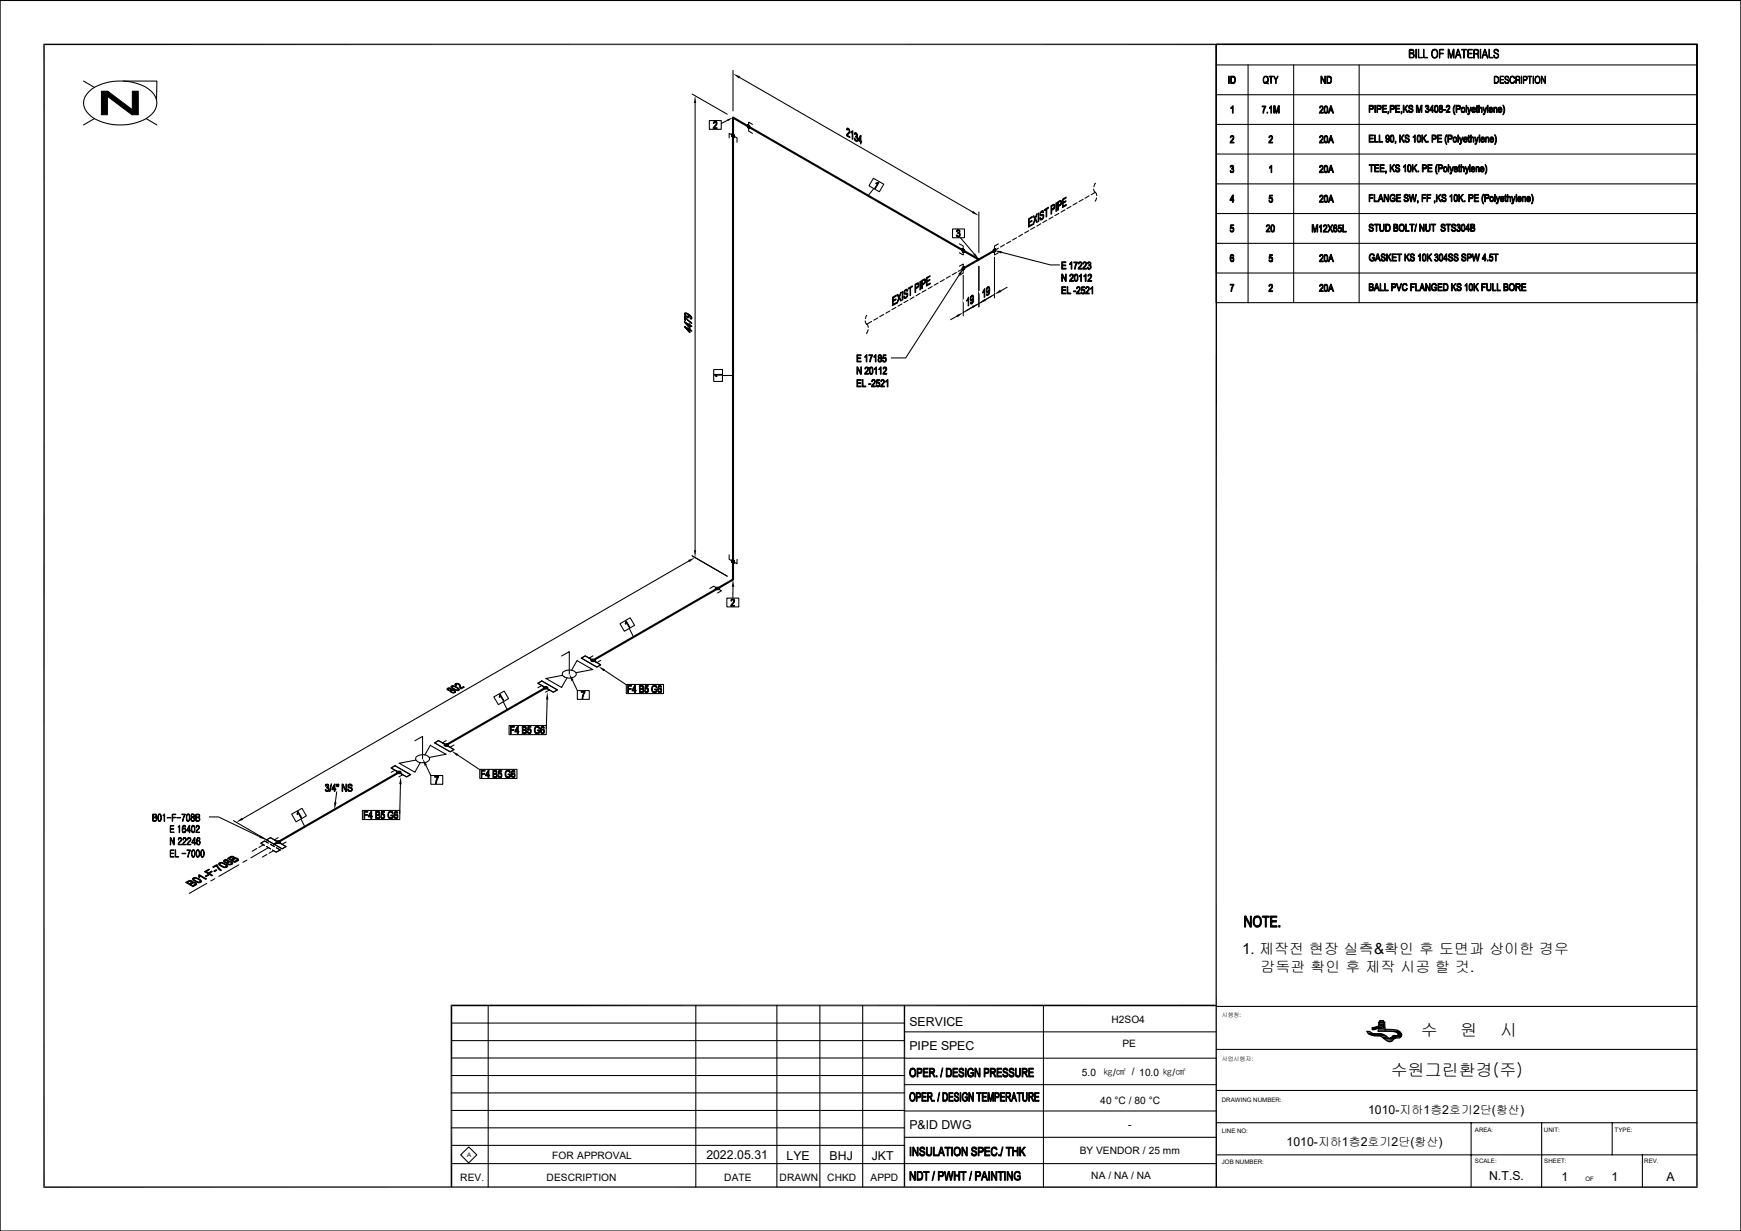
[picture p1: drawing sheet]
<svg xmlns="http://www.w3.org/2000/svg" width="420mm" height="297mm" viewBox="0 0 420 297" stroke-linecap="round" stroke-linejoin="round" font-family="sans-serif">
<defs><g id="words">
<g font-size="4.1">
<text x="342.7" y="250">수</text>
<text x="352.3" y="250">원</text>
<text x="361.9" y="250">시</text>
<text x="335.5" y="259.7">수원그린환경(주)</text>
</g>
<text font-size="3.7" x="299.6" y="230.2">1. 제작전 현장 실측&amp;확인 후 도면과 상이한 경우</text>
<text font-size="3.6" x="304.1" y="234.6">감독관 확인 후 제작 시공 할 것.</text>
<g font-size="3">
<text x="219.4" y="247.5">SERVICE</text>
<text x="219.4" y="253.3">PIPE SPEC</text>
<text x="330" y="268.8">1010-지하1층2호기2단(황산)</text>
<text x="219.4" y="272.3">P&amp;ID DWG</text>
<text x="170.4" y="279.7">2022.05.31</text>
<text x="189.7" y="279.8">LYE</text>
<text x="200.1" y="279.8">BHJ</text>
<text x="210.3" y="279.8">JKT</text>
<text x="310.3" y="276.5">1010-지하1층2호기2단(황산)</text>
<text x="359.2" y="284.8">N.T.S.</text>
<text x="376.7" y="285">1</text>
<text x="388.8" y="285">1</text>
<text x="402" y="285">A</text>
</g>
<g font-size="2.5">
<text x="268.1" y="246.9">H2SO4</text>
<text x="270.8" y="252.7">PE</text>
<text x="261" y="259.6">5.0</text>
<text x="265.4" y="266.4">40 °C / 80 °C</text>
<text x="272.2" y="272.1">-</text>
<text x="133.2" y="279.5">FOR APPROVAL</text>
<text x="260.5" y="278.5">BY VENDOR / 25 mm</text>
<text x="111" y="284.9">REV.</text>
<text x="131.9" y="284.9">DESCRIPTION</text>
<text x="174.7" y="284.9">DATE</text>
<text x="188" y="284.9">DRAWN</text>
<text x="199.6" y="284.9">CHKD</text>
<text x="210" y="284.9">APPD</text>
<text x="263.2" y="284.5">NA / NA / NA</text>
</g>
<text font-size="2.4" x="266.1" y="259.7">㎏/㎠ / 10.0 ㎏/㎠</text>
<g font-size="1.5">
<text x="294.7" y="265.8">DRAWING NUMBER:</text>
<text x="294.7" y="273.3">LINE NO:</text>
<text x="355.8" y="273">AREA:</text>
<text x="372.5" y="273">UNIT:</text>
<text x="389.5" y="273">TYPE:</text>
<text x="112.7" y="279.2">A</text>
<text x="294.7" y="280.8">JOB NUMBER:</text>
<text x="355.8" y="280.5">SCALE:</text>
<text x="372.5" y="280.5">SHEET:</text>
<text x="396.6" y="280.7">REV.</text>
<text x="382.5" y="285">OF</text>
</g>
<g font-size="1.4">
<text x="294.7" y="245.5">시행청:</text>
<text x="294.7" y="255.9">사업시행자:</text>
</g>
</g></defs>
<g fill="#000" stroke="#000" stroke-width=".24">
<path d="M296.9 18.4l1 .1-.8 .1v1.3h.8l-.3 .2-.7 .1z" fill-rule="evenodd"/>
<path d="M297.3 18.6l.6 .1 .1 .9-.1 .3h-.8h.5l.3-.4-.1-.7z" fill-rule="evenodd"/>
<path d="M305 18.5l.4-.2 .3 .2h-.6l-.3 .5 .1 .7 .5 .3h-.4l-.3-.5v-.5z" fill-rule="evenodd"/>
<path d="M305.4 19.6l.4 .3 .1 .4-.3-.2-.6-.1h.6z" fill-rule="evenodd"/>
<path d="M305.4 18.5h.3l.2 .3 .1 .5-.2 .6h-.1l.2-.5-.1-.6z" fill-rule="evenodd"/>
<path d="M306.2 18.4h.9l-.4 .1v1.7l-.1-1.7h-.4z" fill-rule="evenodd"/>
<path d="M307.3 18.4h.1l.4 .8-.1 .1z" fill-rule="evenodd"/>
<path d="M308.2 18.4h.1a1.96 1.96 0 0 0-.5 1.7l-.1 .1a2.13 2.13 0 0 1 .5-1.8z" fill-rule="evenodd"/>
<path d="M318.6 18.4h.2v1.8h-.2z" fill-rule="evenodd"/>
<path d="M318.8 18.4l.8 1.4v.4l-.8-1.4z" fill-rule="evenodd"/>
<path d="M319.6 18.4h.1v1.8h-.1z" fill-rule="evenodd"/>
<path d="M320.1 18.4l1 .1-.8 .1v1.3h.8l-.3 .2-.7 .1z" fill-rule="evenodd"/>
<path d="M320.5 18.6l.6-.1 .1 .3v.8l-.1 .3h-.8h.5l.2-.3v-.7l-.2-.3z" fill-rule="evenodd"/>
<path d="M340 12l.7 .1h-.6v.7l.9 .2h-.9l.1 .8h-.3z" fill-rule="evenodd"/>
<path d="M340 11.9h.7l.3 .2v.8l-.9-.1h.6a.4 .4 0 0 0 .3-.4 .4 .4 0 0 0-.3-.3z" fill-rule="evenodd"/>
<path d="M340.7 13h.4v.7l-.2 .3h-.8l-.1-.2 1-.1v-.4z" fill-rule="evenodd"/>
<path d="M341.5 11.9h.2l-.1 2.2z" fill-rule="evenodd"/>
<path d="M342.1 11.9h.2v1.9h.8v.2l-1-.2z" fill-rule="evenodd"/>
<path d="M343.4 11.9h.1v1.9h.9v.2l-1-.2z" fill-rule="evenodd"/>
<path d="M345.5 12.1l.6-.1-.4 .2-.2 1 .3 .6 .7 .1-.2 .1h-.4l-.5-.4v-1z" fill-rule="evenodd"/>
<path d="M345.7 12l.7-.1 .4 .4v1l-.3 .6h-.4l.3-.1 .2-.3v-1.1l-.4-.4z" fill-rule="evenodd"/>
<path d="M347.2 12l1.1-.1-1 .2v.7l.9 .1-.9 .1v1.1z" fill-rule="evenodd"/>
<path d="M349.3 11.9h.2l.1 .2h-.1l-.1 2z" fill-rule="evenodd"/>
<path d="M349.5 12.1l.6 1.7-.1 .1z" fill-rule="evenodd"/>
<path d="M350.5 12.1h.1l-.5 2z" fill-rule="evenodd"/>
<path d="M350.6 11.9h.2l-.1 2.2z" fill-rule="evenodd"/>
<path d="M351.6 12l.1 .1-.2 1.1 .6 .1h-.7l-.3 .8z" fill-rule="evenodd"/>
<path d="M351.7 11.9h.2l.5 2.2-.3-.8-.6-.1h.6z" fill-rule="evenodd"/>
<path d="M352.6 11.9l1.2 .1-.6 .1-.1 2v-2h-.5z" fill-rule="evenodd"/>
<path d="M354.1 12l1.1-.1v.2h-1v.7l.9 .1v.1h-.9v.8h1v.2l-1.1-.2z" fill-rule="evenodd"/>
<path d="M355.6 11.9h.7l.3 .2h-1v.8l.9 .1h-.9v1.1z" fill-rule="evenodd"/>
<path d="M356.2 13h.3l.2 .2v.9l-.2-.9z" fill-rule="evenodd"/>
<path d="M356.2 12.1l.5 .1-.1 .6-1 .1h.6a.43 .43 0 0 0 .4-.4 .43 .43 0 0 0-.4-.4z" fill-rule="evenodd"/>
<path d="M357.1 11.9h.1v2.2z" fill-rule="evenodd"/>
<path d="M358.1 12l.1 .1-.3 1.1 .7 .1h-.8l-.3 .8z" fill-rule="evenodd"/>
<path d="M358.1 11.9l.3 .1 .5 2.1-.3-.8-.7-.1h.6z" fill-rule="evenodd"/>
<path d="M359.2 11.9h.1v1.9h.9v.2l-1-.1z" fill-rule="evenodd"/>
<path d="M360.3 13.3l.3 .5 .8 .1-.4 .2-.4-.2z" fill-rule="evenodd"/>
<path d="M360.5 18.5h.8h-.7l.1 1.5h-.2z" fill-rule="evenodd"/>
<path d="M360.5 12l.3-.1 .5 .1h-.4a.41 .41 0 0 0-.4 .5 .41 .41 0 0 0 .6 .3v.1a.61 .61 0 0 1 .3 1h-.4a.5 .5 0 0 0 .4-.6 .5 .5 0 0 0-.7-.4l-.3-.3z" fill-rule="evenodd"/>
<path d="M360.9 18.5l.5 .1 .1 1-.4 .5h-.5l-.1-.1 .8-.1 .1-.4v-.7z" fill-rule="evenodd"/>
<path d="M360.9 12h.4l.2 .4z" fill-rule="evenodd"/>
<path d="M361.9 18.4l.9 .1-.8 .1v.6h.7l-.7 .1v.6l.8 .2-.9-.1z" fill-rule="evenodd"/>
<path d="M363 19.6h.1l.2 .4h.6l-.6 .2z" fill-rule="evenodd"/>
<path d="M363.2 18.4l.6 .1h-.3a.36 .36 0 0 0-.3 .5 .36 .36 0 0 0 .5 .2l.2 .2 .1 .4-.1 .2h-.4a.41 .41 0 0 0 .3-.5 .41 .41 0 0 0-.5-.3l-.3-.3z" fill-rule="evenodd"/>
<path d="M363.5 18.5h.3l.1 .3z" fill-rule="evenodd"/>
<path d="M364.4 18.5l.4-.2 .4 .2h-.6l-.3 .6 .1 .7 .4 .2h-.4l-.2-.4v-.7z" fill-rule="evenodd"/>
<path d="M364.8 18.5h.4l.2 .4z" fill-rule="evenodd"/>
<path d="M364.5 20h.5l.4-.4-.2 .5z" fill-rule="evenodd"/>
<path d="M365.7 18.4l.8 .1-.7 .1v.6l.7 .1h-.7l-.1 .9z" fill-rule="evenodd"/>
<path d="M366.3 19.3l.3 .1v.8l-.1-.7z" fill-rule="evenodd"/>
<path d="M366.3 18.5l.3 .1v.5l-.8 .1 .7-.1v-.4z" fill-rule="evenodd"/>
<path d="M367 18.4l.1 1.8z" fill-rule="evenodd"/>
<path d="M367.5 18.4l.8 .1-.7 .1v.6l.7 .1h-.7l-.1 .9z" fill-rule="evenodd"/>
<path d="M368 18.5l.4 .1-.1 .6h-.7l.6-.1 .1-.4z" fill-rule="evenodd"/>
<path d="M368.6 18.4l1 .1h-.5v1.7l-.1-.1v-1.6z" fill-rule="evenodd"/>
<path d="M369.9 18.4l.1 1.8-.2-.1z" fill-rule="evenodd"/>
<path d="M370.4 18.6l.5-.1-.4 .3v.9l.2 .3 .5 .1-.5 .1-.4-.5z" fill-rule="evenodd"/>
<path d="M370.6 18.4h.5l.3 .3 .1 .9-.2 .4h-.4h.2l.3-.4-.1-.9z" fill-rule="evenodd"/>
<path d="M371.9 18.3l.1 .2-.1 1.7z" fill-rule="evenodd"/>
<path d="M372 18.5l.7 1.4h-.1l-.7-1.3z" fill-rule="evenodd"/>
<path d="M372.7 18.4l.1 1.8-.2-.3h.1z" fill-rule="evenodd"/>
<path d="M296.4 18.4h.1v1.8h-.1z" fill-rule="evenodd"/>
<path d="M296.9 26h.4l-.4 .2z" fill-rule="evenodd"/>
<path d="M296.9 40l.4-.1 .3 .2-.1 .5h-.4a.28 .28 0 0 0 .3-.3 .28 .28 0 0 0-.2-.3z" fill-rule="evenodd"/>
<path d="M296.8 32.9l.3-.2 .5 .2h-.5l-.3 .3z" fill-rule="evenodd"/>
<path d="M297.3 25.5h.2v1.8h-.2v-1.3l-.2-.1z" fill-rule="evenodd"/>
<path d="M297.2 32.9h.4l.1 .3-.7 1.1h.7v.2h-1l.8-1.2-.1-.3z" fill-rule="evenodd"/>
<path d="M305 20l.6 .1z" fill-rule="evenodd"/>
<path d="M304.5 25.6h.9l-.6 1.7h-.1v-.4l.4-1.1h-.6z" fill-rule="evenodd"/>
<path d="M305.6 27.1h.2v.2h-.2z" fill-rule="evenodd"/>
<path d="M306.2 26h.4l-.4 .2z" fill-rule="evenodd"/>
<path d="M306.2 32.9l.5-.2 .2 .2h-.4l-.4 .3z" fill-rule="evenodd"/>
<path d="M306.6 25.5h.1v1.8h-.1v-1.3l-.3-.1z" fill-rule="evenodd"/>
<path d="M306.7 39.9h.1v1.8h-.2v-1.4h-.2z" fill-rule="evenodd"/>
<path d="M306.5 32.9h.4l.1 .4-.7 1h.7v.2h-.9l.7-1.3z" fill-rule="evenodd"/>
<path d="M307.3 25.5h.3l-.2 1.8h-.1z" fill-rule="evenodd"/>
<path d="M307.6 25.5l.3 1.5-.1 .3-.4-1.5z" fill-rule="evenodd"/>
<path d="M308.6 25.5v1.8h-.2v-1.5z" fill-rule="evenodd"/>
<path d="M308.4 25.5h.2l-.6 1.8h-.2z" fill-rule="evenodd"/>
<path d="M318.4 25.7l.5-.2 .2 .2h-.5l-.1 .4-.2-.1z" fill-rule="evenodd"/>
<path d="M318.4 32.9l.2-.2 .5 .2h-.5l-.3 .3z" fill-rule="evenodd"/>
<path d="M318.4 40l.2-.1 .5 .1-.5 .1-.1 .3h-.2z" fill-rule="evenodd"/>
<path d="M318.8 25.7h.4v.5l-.7 .9h.7v.2h-.9l.7-1.1v-.3z" fill-rule="evenodd"/>
<path d="M318.8 32.9h.4v.5l-.7 .9h.7v.2h-.9l.7-1.2v-.3z" fill-rule="evenodd"/>
<path d="M319.5 25.7h.4l-.3 .5v.8l.3 .2h-.4l-.1-.4z" fill-rule="evenodd"/>
<path d="M319.5 32.9h.4l-.3 .4v.8l.3 .2h-.4l-.1-.3z" fill-rule="evenodd"/>
<path d="M319.7 25.6a.77 .77 0 0 1 .6 1.1v.2a.37 .37 0 0 1-.3 .4 .37 .37 0 0 1-.4-.1h.3l.2-.3v-1l-.6-.2z" fill-rule="evenodd"/>
<path d="M319.6 32.8l.4-.1 .3 .4v1l-.3 .4-.4-.2 .5-.1v-1.1l-.1-.2h-.5z" fill-rule="evenodd"/>
<path d="M319.6 40l.4-.1 .3 .4v1l-.4 .4-.3-.2 .5-.1v-1.1l-.1-.2z" fill-rule="evenodd"/>
<path d="M321 25.5h.1l-.3 1.1 .6 .2h-.6l-.2 .5h-.2z" fill-rule="evenodd"/>
<path d="M321.1 25.5l.6 1.8h-.2l-.1-.5-.6-.2h.5l-.2-.8z" fill-rule="evenodd"/>
<path d="M321 32.7h.1l-.3 1 .6 .3h-.6l-.2 .5h-.2z" fill-rule="evenodd"/>
<path d="M321.1 32.7l.6 1.8h-.2l-.1-.5-.6-.3h.5l-.2-.7z" fill-rule="evenodd"/>
<path d="M321 39.9h.1l-.3 1 .6 .2h-.6l-.2 .6h-.2z" fill-rule="evenodd"/>
<path d="M321.1 39.9l.6 1.8h-.2l-.1-.6-.6-.2h.5l-.2-.8z" fill-rule="evenodd"/>
<path d="M330.3 25.4h.7l.3 .2h-.8v.6h.8l-.2 .2h-.6v.7h-.2z" fill-rule="evenodd"/>
<path d="M330.8 25.6l.5 .1v.5h-.8h.3a.3 .3 0 0 0 .4-.3 .3 .3 0 0 0-.4-.3z" fill-rule="evenodd"/>
<path d="M330.3 32.6h1v.2h-.8v.5h.8v.2h-.8v.6h.8v.2h-1z" fill-rule="evenodd"/>
<path d="M330.3 39.7h1.1v.2h-.5v1.6h-.1v-1.6h-.5z" fill-rule="evenodd"/>
<path d="M331.6 25.4h.2v1.7h-.2z" fill-rule="evenodd"/>
<path d="M331.6 32.6h.2v1.5h.7v.2h-.9z" fill-rule="evenodd"/>
<path d="M331.6 39.7h1v.2h-.8v.6h.8v.2h-.8v.6h.9v.2h-1.1z" fill-rule="evenodd"/>
<path d="M332.1 25.4h.9l.2 .2h-.9v.6h.8l-.1 .2h-.7v.7h-.2z" fill-rule="evenodd"/>
<path d="M332.7 32.6h.2v1.5h.6v.2h-.8z" fill-rule="evenodd"/>
<path d="M332.7 25.6l.5 .1-.1 .5h-.8h.4a.3 .3 0 0 0 .3-.3 .3 .3 0 0 0-.3-.3z" fill-rule="evenodd"/>
<path d="M332.9 39.7h1v.2h-.8v.6h.8v.2h-.8v.6h.9v.2h-1.1z" fill-rule="evenodd"/>
<path d="M334.3 32.8l.4-.1-.3 .4 .1 .3 .2 .1-.4-.1z" fill-rule="evenodd"/>
<path d="M333.5 25.4h1v.2h-.8v.5h.7v.2h-.7v.6h.8v.2h-1z" fill-rule="evenodd"/>
<path d="M334.3 33.9l.3 .3h.4l-.5 .1z" fill-rule="evenodd"/>
<path d="M334.4 32.6h.4l.4 .3v.8l-.2 .5h-.3l.3-.5v-.2h-.1l.1-.6z" fill-rule="evenodd"/>
<path d="M334.4 33.6l.6-.1-.3 .2z" fill-rule="evenodd"/>
<path d="M334.8 26.9h.2l-.1 .6z" fill-rule="evenodd"/>
<path d="M335.5 32.7h.3l-.3 .5 .1 .8 .2 .2h-.3l-.1-.4z" fill-rule="evenodd"/>
<path d="M335.3 39.7h.2v1.8h-.2z" fill-rule="evenodd"/>
<path d="M335.5 32.7l.5-.1 .3 .4v1l-.3 .3-.5-.1 .5-.2 .1-1-.1-.2z" fill-rule="evenodd"/>
<path d="M335.3 25.4h.8l.2 .2h-.8v.6h.8l-.2 .2h-.6v.7h-.2z" fill-rule="evenodd"/>
<path d="M335.9 25.6h.4l.1 .2-.1 .4h-.8h.4a.3 .3 0 0 0 .3-.3 .3 .3 0 0 0-.3-.3z" fill-rule="evenodd"/>
<path d="M336.2 39.7h.3l-1 1.2v-.3z" fill-rule="evenodd"/>
<path d="M336.6 34.1h.2l-.2 .6z" fill-rule="evenodd"/>
<path d="M336.8 39.8l.5-.1 .3 .2h-.5a.3 .3 0 0 0-.3 .4 .3 .3 0 0 0 .5 .2l.4 .3v.5l-.4 .2-.6-.2h.6a.36 .36 0 0 0 .2-.5 .36 .36 0 0 0-.5-.2l-.4-.3z" fill-rule="evenodd"/>
<path d="M337.1 39.9h.5l.1 .3-.2 .1z" fill-rule="evenodd"/>
<path d="M336.6 25.4h1.1v.2h-.9v.5h.8v.2h-.8v.6h.9v.2h-1.1z" fill-rule="evenodd"/>
<path d="M337.6 32.6h.2v1.7h-.2z" fill-rule="evenodd"/>
<path d="M338.2 33.3l.6 1h-.3l-.5-.9z" fill-rule="evenodd"/>
<path d="M338 26.9h.2l-.2 .6z" fill-rule="evenodd"/>
<path d="M338.5 25.4h.2v1.7h-.2z" fill-rule="evenodd"/>
<path d="M338.5 32.6h.3l-1 1.1v-.3z" fill-rule="evenodd"/>
<path d="M339 26.1l.7 1h-.3l-.5-.9z" fill-rule="evenodd"/>
<path d="M338.9 33.7l.6 .5h-.5z" fill-rule="evenodd"/>
<path d="M339 39.7h.1v1.8h-.2v-1.4h-.2z" fill-rule="evenodd"/>
<path d="M339 32.7l.3-.2 .6 .2h-.5a.28 .28 0 0 0-.3 .4 .28 .28 0 0 0 .4 .2l.4 .2v.6l-.2 .2-.7-.1 .5-.1a.3 .3 0 0 0 .3-.3 .3 .3 0 0 0-.4-.3l-.4-.3z" fill-rule="evenodd"/>
<path d="M339.4 25.4h.2l-.9 1.1v-.3z" fill-rule="evenodd"/>
<path d="M339.6 39.9h.4l-.3 .3v.8l.3 .4h-.3l-.1-.3z" fill-rule="evenodd"/>
<path d="M339.4 32.7h.5l.1 .4z" fill-rule="evenodd"/>
<path d="M339.8 26.6l.6 .4h-.5z" fill-rule="evenodd"/>
<path d="M339.8 39.8h.4l.2 .4v1l-.3 .3-.4-.1 .5-.2 .1-.9-.2-.4z" fill-rule="evenodd"/>
<path d="M339.9 25.5l.6-.1 .2 .1-.4 .1a.32 .32 0 0 0-.3 .4 .32 .32 0 0 0 .5 .2l.3 .2 .1 .3-.4 .5-.6-.2h.5a.36 .36 0 0 0 .3-.5 .36 .36 0 0 0-.5-.2l-.3-.2z" fill-rule="evenodd"/>
<path d="M340.3 25.6h.4l.2 .3h-.2z" fill-rule="evenodd"/>
<path d="M340.7 39.7h.2v1.8h-.2z" fill-rule="evenodd"/>
<path d="M340.9 33l.3-.1-.3 .3z" fill-rule="evenodd"/>
<path d="M341.2 32.6h.2v1.7h-.2v-1.4h-.2z" fill-rule="evenodd"/>
<path d="M341.6 39.7h.2l-.9 1.2v-.3z" fill-rule="evenodd"/>
<path d="M341.7 25.4h.3l-.1 1.7h-.2z" fill-rule="evenodd"/>
<path d="M342 25.4l.4 1.5-.1 .2-.4-1.4z" fill-rule="evenodd"/>
<path d="M342 32.7h.3l-.3 .5 .1 .8 .2 .2h-.3l-.2-.4z" fill-rule="evenodd"/>
<path d="M342 32.7l.4-.1 .3 .3 .1 .8-.3 .6-.5-.1 .5-.2 .1-1-.2-.2z" fill-rule="evenodd"/>
<path d="M342.8 25.4h.2l-.6 1.7h-.1z" fill-rule="evenodd"/>
<path d="M343 25.4v1.7h-.1v-1.4z" fill-rule="evenodd"/>
<path d="M343 32.6h.2v1.7h-.2z" fill-rule="evenodd"/>
<path d="M343.5 33.3l.7 1h-.3l-.5-.9z" fill-rule="evenodd"/>
<path d="M343.1 39.7l.9 .1 .1 .1h-.8v.7h.8l-.8 .2v.7h-.2z" fill-rule="evenodd"/>
<path d="M343.9 25.6h.4l-.3 .3-.2-.1z" fill-rule="evenodd"/>
<path d="M343.8 26.7l.5 .3h-.4z" fill-rule="evenodd"/>
<path d="M343.7 39.9h.4l.1 .3-.1 .4h-.8h.4a.32 .32 0 0 0 .3-.4 .32 .32 0 0 0-.3-.3z" fill-rule="evenodd"/>
<path d="M343.9 32.6h.2l-.9 1.1v-.3z" fill-rule="evenodd"/>
<path d="M344.2 26.1l.4 .2h-.4z" fill-rule="evenodd"/>
<path d="M344 25.5l.4-.1 .3 .3-.1 .5-.4-.1a.28 .28 0 0 0 .3-.2 .28 .28 0 0 0-.2-.3z" fill-rule="evenodd"/>
<path d="M344.3 34.1h.3v.2h-.3z" fill-rule="evenodd"/>
<path d="M344.3 26.3h.3l.2 .4-.2 .4-.5 .1-.2-.2h.4l.3-.2-.1-.4z" fill-rule="evenodd"/>
<path d="M344.4 39.7h1.1v.2h-.9v.6h.8v.2h-.8v.6h.9v.2h-1.1z" fill-rule="evenodd"/>
<path d="M345.7 25.4v1.1h-.7h.5z" fill-rule="evenodd"/>
<path d="M345.5 25.4h.2l-.7 1.1h.8l-.1 .6h-.2v-.4h-.7z" fill-rule="evenodd"/>
<path d="M345.4 32.6h.8l.2 .1-.8 .1v.6h.8l-.8 .2v.7h-.2z" fill-rule="evenodd"/>
<path d="M346.1 25.6h.4l-.3 .3v.8l.3 .3h-.3l-.2-.3z" fill-rule="evenodd"/>
<path d="M346 32.8l.5 .1-.1 .5h-.8l.7-.2a.3 .3 0 0 0 0-.3 .3 .3 0 0 0-.3-.1z" fill-rule="evenodd"/>
<path d="M346.2 25.4h.5l.2 .5v.9l-.3 .4-.4-.2 .5-.2 .1-.9-.2-.3h-.4z" fill-rule="evenodd"/>
<path d="M346.5 39.8l.3-.1-.3 .8v.7l.3 .8h-.2l-.3-.8v-.7z" fill-rule="evenodd"/>
<path d="M347 39.7h.6l.4 .2h-.9v.7h.8l-.2 .2h-.6v.7h-.1z" fill-rule="evenodd"/>
<path d="M347.3 25.4l.6 .1-.3 .1a.28 .28 0 0 0-.3 .3 .28 .28 0 0 0 .3 .2h.3l-.1 .1 .1 .1h-.4l-.2 .2v.4l.3 .1h-.4l-.1-.5a.29 .29 0 0 0 .2-.3 .29 .29 0 0 0-.1-.3z" fill-rule="evenodd"/>
<path d="M346.8 32.6h1v.2h-.9v.5h.8v.2h-.8v.6h.9v.2h-1z" fill-rule="evenodd"/>
<path d="M347.6 25.6l.4 .1-.1 .4h-.3a.28 .28 0 0 0 .2-.3 .28 .28 0 0 0-.2-.2z" fill-rule="evenodd"/>
<path d="M347.6 26.3h.3l.1 .6-.3 .3-.4-.1 .5-.2a.37 .37 0 0 0-.2-.6z" fill-rule="evenodd"/>
<path d="M347.5 39.9l.5 .1-.1 .6h-.8h.4a.32 .32 0 0 0 .4-.4 .32 .32 0 0 0-.4-.3z" fill-rule="evenodd"/>
<path d="M348.2 26.4h.5v.2h-.5z" fill-rule="evenodd"/>
<path d="M348.9 32.5l.1 .1-.3 1.2 .3 1-.4-.8v-.8z" fill-rule="evenodd"/>
<path d="M349 25.6l.3-.2 .4 .1-.5 .1-.3 .3z" fill-rule="evenodd"/>
<path d="M349.3 25.6h.4l.1 .3-.2 .4-.5 .6h.7v.2h-1l.8-1.1-.1-.3z" fill-rule="evenodd"/>
<path d="M349.2 32.6h.8l.3 .1-.8 .1v.6h.8l-.8 .2v.7h-.3z" fill-rule="evenodd"/>
<path d="M349.8 32.8h.5l.1 .1-.1 .5h-.8h.3a.32 .32 0 0 0 .3-.3 .32 .32 0 0 0-.3-.3z" fill-rule="evenodd"/>
<path d="M350.6 33.3l.4-.1-.3 .3v.5l.3 .2h-.4l-.1-.2z" fill-rule="evenodd"/>
<path d="M350.7 33.1l.5-.1 .2 .3 .1 .6-.3 .4-.6-.1h.5l.2-.3-.1-.7z" fill-rule="evenodd"/>
<path d="M350.9 25.4h.1l-.2 .6-.1 .8 .3 .9-.1-.1-.3-.8v-.6z" fill-rule="evenodd"/>
<path d="M351.7 32.6h.1v1.7h-.1z" fill-rule="evenodd"/>
<path d="M351.2 25.4h.8l.3 .2h-.8v.6h.7l-.2 .2h-.5v.7h-.3z" fill-rule="evenodd"/>
<path d="M352.1 34.6h.4l-.2 .2z" fill-rule="evenodd"/>
<path d="M351.9 39.9l.2-.1v.4h.2l-.2 .2 .1 .9h-.3v-.9h-.1z" fill-rule="evenodd"/>
<path d="M352 33.1h.2l.3 .9-.1 .3z" fill-rule="evenodd"/>
<path d="M351.8 25.6h.5v.2l-.1 .4h-.7h.3a.3 .3 0 0 0 .3-.3 .3 .3 0 0 0-.3-.3z" fill-rule="evenodd"/>
<path d="M352.6 26.1l.4-.1-.2 .1-.2 .4 .1 .4 .3 .1-.5-.1z" fill-rule="evenodd"/>
<path d="M352.4 39.7h.2v.6l.3 .1-.3 .2v.9h-.2z" fill-rule="evenodd"/>
<path d="M352.8 33.1h.1l-.3 1.3-.1 .2h-.3l.1-.1z" fill-rule="evenodd"/>
<path d="M352.7 25.9h.4l.3 .3v.7l-.3 .3-.5-.2h.5l.2-.4-.1-.4-.6-.2z" fill-rule="evenodd"/>
<path d="M353.1 33.2h.4l-.2 .1-.1 .3h.8v.1h-.8l.1 .3 .2 .2-.4-.1z" fill-rule="evenodd"/>
<path d="M353.1 33.2l.6-.1 .3 .5h-.8h.6v-.2l-.2-.2z" fill-rule="evenodd"/>
<path d="M353.7 25.4h.1v1.7h-.1z" fill-rule="evenodd"/>
<path d="M353.1 34.2h.6l.1-.3 .1 .1-.2 .3z" fill-rule="evenodd"/>
<path d="M354 27.4l.4 .1-.2 .2z" fill-rule="evenodd"/>
<path d="M354 25.9h.2l.3 .9-.1 .3z" fill-rule="evenodd"/>
<path d="M354.2 32.7l.2-.1v.5h.2v.1h-.2l.1 .9h-.3v-.9h-.1z" fill-rule="evenodd"/>
<path d="M354.2 34.1h.4v.2h-.3z" fill-rule="evenodd"/>
<path d="M354.8 25.9h.1l-.4 1.5-.3 .1z" fill-rule="evenodd"/>
<path d="M354.8 32.6h.1v.6h.3l-.3 .2v.9h-.1z" fill-rule="evenodd"/>
<path d="M355.1 26.1l.4-.1-.3 .4h.7v.2h-.7l.3 .4-.5-.1z" fill-rule="evenodd"/>
<path d="M354.9 33.1l.2-.1 .4 .1 .1 1.2h-.2l-.1-1z" fill-rule="evenodd"/>
<path d="M355.2 26l.5-.1 .2 .5h-.7h.6l-.2-.4z" fill-rule="evenodd"/>
<path d="M355.1 27h.5l.3-.2-.3 .4z" fill-rule="evenodd"/>
<path d="M355.8 34.6h.4l-.2 .2z" fill-rule="evenodd"/>
<path d="M355.7 33.1h.2l.3 .8-.1 .4z" fill-rule="evenodd"/>
<path d="M356.2 25.6l.2-.2v.5h.1l-.1 .1v1h-.2v-1h-.1z" fill-rule="evenodd"/>
<path d="M356.2 27h.3l.1 .1-.2 .1z" fill-rule="evenodd"/>
<path d="M356.5 33.1h.2l-.5 1.4-.3 .1 .2-.1z" fill-rule="evenodd"/>
<path d="M356.8 32.6h.2v1.7h-.2z" fill-rule="evenodd"/>
<path d="M356.7 25.4h.2v.6h.3l-.3 .2v.9h-.2z" fill-rule="evenodd"/>
<path d="M357 25.9h.1a.36 .36 0 0 1 .4 0 .36 .36 0 0 1 0 .4v.8h-.1l-.1-1-.4-.1z" fill-rule="evenodd"/>
<path d="M357.3 33.2h.4l-.3 .4h.7v.1h-.7l.1 .4 .2 .1h-.4z" fill-rule="evenodd"/>
<path d="M357.4 33.1h.5l.2 .5h-.7h.6l-.2-.4z" fill-rule="evenodd"/>
<path d="M357.8 27.4l.4 .1-.3 .2z" fill-rule="evenodd"/>
<path d="M357.7 25.9h.2l.3 .9-.1 .3z" fill-rule="evenodd"/>
<path d="M357.3 34.2l.8-.2-.3 .3z" fill-rule="evenodd"/>
<path d="M358.2 39.7l.2 .1 .3 .7-.1 .9-.2 .6h-.2l.3-.6v-.9z" fill-rule="evenodd"/>
<path d="M358.5 33.2h.3z" fill-rule="evenodd"/>
<path d="M358.4 33.1l.3 .1-.2 .3v.8h-.1z" fill-rule="evenodd"/>
<path d="M358.5 25.9h.1l-.4 1.6h-.3z" fill-rule="evenodd"/>
<path d="M358.8 25.4h.2v1.7h-.2z" fill-rule="evenodd"/>
<path d="M358.6 33.1a.38 .38 0 0 1 .5 0 .38 .38 0 0 1 .1 .4v.8h-.2v-1z" fill-rule="evenodd"/>
<path d="M359.2 26.1l.5-.1-.3 .4h.7v.2h-.7l.3 .4h-.4z" fill-rule="evenodd"/>
<path d="M359.5 33.2h.4l-.3 .4h.7v.1h-.7l.1 .4 .2 .1-.4-.1z" fill-rule="evenodd"/>
<path d="M359.4 26l.4-.1 .3 .5h-.7h.6l-.2-.3z" fill-rule="evenodd"/>
<path d="M359.6 33.1h.5l.2 .5h-.7h.6l-.2-.4z" fill-rule="evenodd"/>
<path d="M359.3 27h.4l.4-.2-.3 .4z" fill-rule="evenodd"/>
<path d="M359.5 34.2l.8-.2-.3 .3z" fill-rule="evenodd"/>
<path d="M360.5 26h.3z" fill-rule="evenodd"/>
<path d="M360.3 25.9l.4 .2-.2 .1v.9h-.2z" fill-rule="evenodd"/>
<path d="M360.6 32.5l.2 .2 .2 .8-.1 .8-.2 .5h-.1l.2-1.3z" fill-rule="evenodd"/>
<path d="M360.6 25.9a.39 .39 0 0 1 .5 .1 .39 .39 0 0 1 .1 .4v.7h-.2v-1z" fill-rule="evenodd"/>
<path d="M361.4 26.1l.5-.1-.3 .4h.7v.2h-.7l.3 .4h-.4l-.1-.4z" fill-rule="evenodd"/>
<path d="M361.6 26l.2-.2 .4 .2 .1 .4h-.7h.5l-.1-.3z" fill-rule="evenodd"/>
<path d="M361.5 27h.4l.4-.2-.3 .4z" fill-rule="evenodd"/>
<path d="M362.5 25.4l.3 .3 .2 .8-.4 1.2 .2-1.6z" fill-rule="evenodd"/>
<path d="M296.8 40h.4l-.4 .3z" fill-rule="evenodd"/>
<path d="M296.8 41.2l.1-.1 .3 .4h-.4z" fill-rule="evenodd"/>
<path d="M296.7 55.5h.2l.2 .3 .4 .1-.4 .1z" fill-rule="evenodd"/>
<path d="M297.1 40.6l.5 .2h-.5z" fill-rule="evenodd"/>
<path d="M297 54.9h.5z" fill-rule="evenodd"/>
<path d="M297.3 47.1h.2l-.6 1.1h.8l-.2 .6h-.2v-.4h-.6z" fill-rule="evenodd"/>
<path d="M297.5 47.1v1.1h-.6h.4v-.8z" fill-rule="evenodd"/>
<path d="M297.2 40.8h.4v.5l-.2 .3-.4 .1-.2-.2h.5l.2-.2-.1-.4z" fill-rule="evenodd"/>
<path d="M297.2 55l.4-.1v.2l-.1 .7h-.3l.3-.2-.1-.5z" fill-rule="evenodd"/>
<path d="M296.9 54.2h.7v.2h-.5l-.1 .5h.6l-.8 .3z" fill-rule="evenodd"/>
<path d="M305.6 54.4l.5-.2 .2 .2h-.5l-.3 .3z" fill-rule="evenodd"/>
<path d="M306.1 48.3l.4 .4h.4l-.5 .2z" fill-rule="evenodd"/>
<path d="M305.9 54.4h.4l.1 .4-.7 1h.7v.2h-1l.8-1.3z" fill-rule="evenodd"/>
<path d="M306.3 40.3h.3l-.3 .3z" fill-rule="evenodd"/>
<path d="M306.3 47.8h.6z" fill-rule="evenodd"/>
<path d="M306.7 54.4h.3l-.3 .3v.8l.3 .3h-.3l-.1-.2z" fill-rule="evenodd"/>
<path d="M306.5 47.8h.4l.1 .2-.1 .7h-.4l.3-.3v-.4z" fill-rule="evenodd"/>
<path d="M306.3 47.1h.7v.2h-.6l-.1 .5h.6l-.8 .2z" fill-rule="evenodd"/>
<path d="M306.7 54.4l.5-.2 .3 .5-.1 1-.3 .3-.4-.2h.4l.2-.2v-1l-.2-.2z" fill-rule="evenodd"/>
<path d="M316.5 54.2h.3l-.1 1.8h-.2z" fill-rule="evenodd"/>
<path d="M316.8 54.2l.4 1.5-.1 .3-.4-1.5z" fill-rule="evenodd"/>
<path d="M317.6 54.2h.3l-.6 1.8h-.2z" fill-rule="evenodd"/>
<path d="M317.9 54.2v1.8h-.2v-1.5z" fill-rule="evenodd"/>
<path d="M318.3 54.7l.3-.1-.3 .3z" fill-rule="evenodd"/>
<path d="M318.4 47.2l.4-.2 .3 .2h-.5l-.1 .4-.2-.1z" fill-rule="evenodd"/>
<path d="M318.6 54.3l.2-.1v1.8h-.2v-1.4h-.3z" fill-rule="evenodd"/>
<path d="M318.8 40l.4 .1v.5l-.7 .8h.7v.3h-.9l.6-1.1a.35 .35 0 0 0-.1-.6z" fill-rule="evenodd"/>
<path d="M318.8 47.2h.4v.6l-.7 .8h.7v.2h-.9l.7-1.1v-.4z" fill-rule="evenodd"/>
<path d="M319.5 40h.4l-.3 .5v.8l.3 .2h-.3l-.2-.4z" fill-rule="evenodd"/>
<path d="M319.5 47.3l.4-.1-.3 .5v.8l.3 .2h-.4l-.1-.2z" fill-rule="evenodd"/>
<path d="M319.3 54.4l.2-.2 .5 .2h-.4l-.4 .3z" fill-rule="evenodd"/>
<path d="M319.6 47.1h.4l.3 .4v.9l-.3 .5-.4-.2 .5-.2v-1l-.1-.3h-.5z" fill-rule="evenodd"/>
<path d="M319.7 54.4h.4v.5l-.7 .9h.7v.2h-.9l.8-1.2-.1-.4z" fill-rule="evenodd"/>
<path d="M320.3 54.2h.2l1.1 1.8h-.3z" fill-rule="evenodd"/>
<path d="M320.8 55.1v.3l-.3 .6h-.2z" fill-rule="evenodd"/>
<path d="M321 47.1h.1l-.3 1 .6 .2h-.6l-.2 .5h-.2z" fill-rule="evenodd"/>
<path d="M321.1 47.1l.6 1.7h-.2l-.1-.5-.6-.2h.5l-.2-.8z" fill-rule="evenodd"/>
<path d="M321.3 54.2h.2l-.5 .9-.1-.3z" fill-rule="evenodd"/>
<path d="M321.7 54.5l.4-.1-.3 .3v.4h.2a.48 .48 0 0 0 0 .7h.5l-.5 .2-.3-.2z" fill-rule="evenodd"/>
<path d="M321.9 55l.1-.1 .5 .1z" fill-rule="evenodd"/>
<path d="M321.9 54.3h.5l.1 .4z" fill-rule="evenodd"/>
<path d="M322.1 55h.4v.2v.6h-.4h.2l.1-.4z" fill-rule="evenodd"/>
<path d="M322.7 55.5h.2l.2 .3h.5l-.3 .2a.45 .45 0 0 1-.6-.5z" fill-rule="evenodd"/>
<path d="M323 54.9h.5z" fill-rule="evenodd"/>
<path d="M323.2 55l.4 .1v.7h-.4l.3-.2a.38 .38 0 0 0-.3-.6z" fill-rule="evenodd"/>
<path d="M322.9 54.3h.7v.1h-.6v.5l.6 .1-.8 .2z" fill-rule="evenodd"/>
<path d="M323.9 54.2h.2v1.6h.7v.2h-.9z" fill-rule="evenodd"/>
<path d="M330.2 55.3l.2-.1 .1 .3 .3 .2h-.5z" fill-rule="evenodd"/>
<path d="M330.4 54.2l.4-.2 .4 .2h-.4a.32 .32 0 0 0-.3 .4 .32 .32 0 0 0 .4 .2l.1 .1a.54 .54 0 0 1 .2 .8 .54 .54 0 0 1-.9 0h.5a.36 .36 0 0 0 .3-.5 .36 .36 0 0 0-.5-.2l-.3-.3z" fill-rule="evenodd"/>
<path d="M330.3 46.9h.9v.2h-.7v.6h.6v.2h-.6v.8h-.2z" fill-rule="evenodd"/>
<path d="M330.8 54.2h.4l.1 .4z" fill-rule="evenodd"/>
<path d="M331.5 46.9h.1v1.6h.8v.2h-.9z" fill-rule="evenodd"/>
<path d="M331.5 54.1h1.1v.2h-.5v1.5h-.1v-1.5h-.5z" fill-rule="evenodd"/>
<path d="M332.8 54.1h.2v1.4l.4 .2-.5-.1z" fill-rule="evenodd"/>
<path d="M333 46.9h.2l-.4 1 .6 .2h-.6l-.2 .6h-.2z" fill-rule="evenodd"/>
<path d="M333.2 46.9l.6 1.8h-.3l-.1-.6-.6-.2h.5l-.3-.8z" fill-rule="evenodd"/>
<path d="M333.8 54.1h.1v1.4l-.3 .3h-.5l-.2-.1h.5l.3-.2z" fill-rule="evenodd"/>
<path d="M333.9 46.9h.2v1.8h-.2z" fill-rule="evenodd"/>
<path d="M334.1 46.9l.7 1.4v.4l-.7-1.4z" fill-rule="evenodd"/>
<path d="M334.3 41.2h.1l-.1 .6z" fill-rule="evenodd"/>
<path d="M334.2 54.1l1 .1-.8 .1v1.3h.8l-.2 .2h-.8z" fill-rule="evenodd"/>
<path d="M334.8 46.9h.2v1.8h-.2z" fill-rule="evenodd"/>
<path d="M334.7 54.3l.6 .1 .1 .8-.2 .4h-.8l.7-.1 .1-.3v-.6z" fill-rule="evenodd"/>
<path d="M335.9 40.4l.6 1.1h-.2l-.6-.9z" fill-rule="evenodd"/>
<path d="M335.6 47l.5-.1 .3 .2h-.7l-.2 .4 .1 .8 .4 .2h-.5l-.2-.4v-.6z" fill-rule="evenodd"/>
<path d="M336 47.1h.5l.1 .3-.2 .1-.1-.3z" fill-rule="evenodd"/>
<path d="M336 47.8h.6v.6l-.4 .3-.7-.2 .9-.2v-.3h-.4z" fill-rule="evenodd"/>
<path d="M336.2 54.1h.6l.3 .2h-.7v.5h.7l.1 .2h-.8v.6h.8l-.2 .2h-.8z" fill-rule="evenodd"/>
<path d="M336.6 40.9h.2v.3l.4 .1h-.5z" fill-rule="evenodd"/>
<path d="M336.7 54.3h.5l-.1 .5h-.7h.3a.28 .28 0 0 0 .3-.3 .28 .28 0 0 0-.3-.2z" fill-rule="evenodd"/>
<path d="M336.7 55l.5 .1v.5h-.8l.6-.1a.32 .32 0 0 0 0-.3 .32 .32 0 0 0-.3-.2z" fill-rule="evenodd"/>
<path d="M337.6 54.3l.6-.1-.5 .3v.6l.2 .5 .7 .1-.1 .1-.4 .1-.4-.3-.2-.4z" fill-rule="evenodd"/>
<path d="M336.8 46.9h1.1v.2h-.8v.5h.7v.2h-.7v.7h.8v.2h-1.1z" fill-rule="evenodd"/>
<path d="M337.8 54.1l.4-.1 .5 .3 .1 .8-.2 .6h-.4l.4-.5-.1-.8z" fill-rule="evenodd"/>
<path d="M338.6 40.2l.3-.1-.3 .3z" fill-rule="evenodd"/>
<path d="M338.7 48.1l.6 .4h-.5z" fill-rule="evenodd"/>
<path d="M338.8 47l.5-.1 .3 .2h-.4a.33 .33 0 0 0-.3 .4 .33 .33 0 0 0 .5 .2l.3 .2 .1 .4-.4 .4-.6-.2h.5a.34 .34 0 0 0 .3-.5 .34 .34 0 0 0-.5-.2h-.1a.47 .47 0 0 1-.2-.8z" fill-rule="evenodd"/>
<path d="M339 54.1h.3v1.5h.6v.2h-.9z" fill-rule="evenodd"/>
<path d="M339.2 47.1h.4l.1 .3z" fill-rule="evenodd"/>
<path d="M339.9 46.9h.2l.3 1.3-.1 .5z" fill-rule="evenodd"/>
<path d="M340.7 46.9h.3l-.5 1.8h-.2z" fill-rule="evenodd"/>
<path d="M341 46.9l.2 1.4v.4l-.4-1.5z" fill-rule="evenodd"/>
<path d="M340.1 54.1h1.1v.2h-.5v1.5h-.2v-1.5h-.4z" fill-rule="evenodd"/>
<path d="M341.6 54h.2l-.4 1.9h-.2z" fill-rule="evenodd"/>
<path d="M341.2 40.4l.7 1.1h-.3l-.5-.9z" fill-rule="evenodd"/>
<path d="M341.5 46.9h.2l-.4 1.8h-.1z" fill-rule="evenodd"/>
<path d="M342.1 41.2h.2v.3h-.2z" fill-rule="evenodd"/>
<path d="M341.9 48.4h.2l-.1 .6z" fill-rule="evenodd"/>
<path d="M342.5 54.1h.1v1.7h-.1z" fill-rule="evenodd"/>
<path d="M342.6 54.1l.8 1.4v.3l-.8-1.4z" fill-rule="evenodd"/>
<path d="M343.4 54.1h.2v1.7h-.2z" fill-rule="evenodd"/>
<path d="M343 46.9h1v.2h-.8v.6h.7v.2h-.7v.8h-.2z" fill-rule="evenodd"/>
<path d="M343.9 54.1h.2v1.3l.3 .3h-.4l-.1-.2z" fill-rule="evenodd"/>
<path d="M344.8 54.1h.2v1.2l-.1 .4-.3 .2-.6-.2h.4a.42 .42 0 0 0 .4-.6z" fill-rule="evenodd"/>
<path d="M344.2 46.9h1v.2h-.8v.6h.7v.2h-.7v.8h-.2z" fill-rule="evenodd"/>
<path d="M346 48.4h.2l-.2 .6z" fill-rule="evenodd"/>
<path d="M345.2 54.1h1.1v.2h-.4v1.5h-.2v-1.5h-.5z" fill-rule="evenodd"/>
<path d="M346.5 46.9h.2v1.8h-.2z" fill-rule="evenodd"/>
<path d="M346.9 47.8l.1-.2 .7 1.1h-.3z" fill-rule="evenodd"/>
<path d="M347.4 46.9h.2l-.9 1.1v-.2z" fill-rule="evenodd"/>
<path d="M347.6 55.3l.1-.1 .4 .5h-.4z" fill-rule="evenodd"/>
<path d="M347.8 48.1l.6 .4h-.5z" fill-rule="evenodd"/>
<path d="M347.7 54.2l.4-.2 .4 .2-.6 .1a.43 .43 0 0 0 .1 .5 .43 .43 0 0 0 .4 .1l.3 .3-.2 .6-.4 .1-.4-.2h.5a.37 .37 0 0 0 .3-.5 .37 .37 0 0 0-.6-.2l-.3-.4z" fill-rule="evenodd"/>
<path d="M348.3 40.3h.4l-.3 .4v.4l.3 .3h-.4l-.1-.2z" fill-rule="evenodd"/>
<path d="M347.9 47l.5-.1 .3 .1-.4 .1a.33 .33 0 0 0-.3 .4 .33 .33 0 0 0 .5 .2l.4 .3v.3l-.4 .4-.6-.2h.5a.34 .34 0 0 0 .3-.5 .34 .34 0 0 0-.5-.2 .54 .54 0 0 1-.3-.8z" fill-rule="evenodd"/>
<path d="M348.1 54.2h.4l.2 .4z" fill-rule="evenodd"/>
<path d="M348.4 40.3l.3-.1 .4 .2v.8l-.3 .3-.5-.1 .6-.2 .1-.6z" fill-rule="evenodd"/>
<path d="M348.3 47.1h.4l.1 .3z" fill-rule="evenodd"/>
<path d="M349.3 39.7h.2v1.8h-.2z" fill-rule="evenodd"/>
<path d="M349.8 41.8l.3 .1-.3 .1z" fill-rule="evenodd"/>
<path d="M349.8 47.3h.3l-.3 .2z" fill-rule="evenodd"/>
<path d="M349.7 40.2h.2l.3 1-.1 .3z" fill-rule="evenodd"/>
<path d="M348.8 54.1h1.2v.2h-.5v1.5h-.2v-1.5h-.5z" fill-rule="evenodd"/>
<path d="M349.8 47.2l.5-.3v1.8h-.2v-1.4z" fill-rule="evenodd"/>
<path d="M350.1 55.3l.2-.1 .1 .3 .3 .2h-.5z" fill-rule="evenodd"/>
<path d="M350.5 40.2h.1l-.4 1.6h-.3z" fill-rule="evenodd"/>
<path d="M350.3 54.2l.3-.2 .5 .2h-.5a.32 .32 0 0 0-.2 .4 .32 .32 0 0 0 .4 .2l.4 .3v.4l-.5 .4-.5-.2h.5a.36 .36 0 0 0 .3-.5 .36 .36 0 0 0-.5-.2l-.4-.3z" fill-rule="evenodd"/>
<path d="M350.8 40.4l.4-.1-.3 .4h.8v.2h-.8l.3 .5-.4-.2z" fill-rule="evenodd"/>
<path d="M350.9 47.1h.3l-.3 .4v.8l.3 .2h-.3l-.2-.3z" fill-rule="evenodd"/>
<path d="M350.6 54.2h.5l.1 .4z" fill-rule="evenodd"/>
<path d="M350.9 40.3l.5-.1 .3 .5h-.8h.6l-.2-.3z" fill-rule="evenodd"/>
<path d="M350.9 47l.4-.1 .3 .4v1l-.3 .4-.4-.2 .5-.1 .1-1-.2-.3z" fill-rule="evenodd"/>
<path d="M350.9 41.4h.3l.3-.3a.28 .28 0 0 1 0 .3 .28 .28 0 0 1-.3 .1z" fill-rule="evenodd"/>
<path d="M351.5 54.2h.3l-.2 .4-.2-.1z" fill-rule="evenodd"/>
<path d="M351.4 55.4l.2-.1 .2 .4h-.3z" fill-rule="evenodd"/>
<path d="M351.7 54.8l.5 .1-.5 .1z" fill-rule="evenodd"/>
<path d="M351.5 54.2l.5-.1 .2 .2v.4l-.4 .1a.3 .3 0 0 0 .3-.3 .3 .3 0 0 0-.3-.3z" fill-rule="evenodd"/>
<path d="M351.9 46.9h.2v1.8h-.2z" fill-rule="evenodd"/>
<path d="M351.9 55l.3-.1 .1 .5-.1 .4-.5 .1-.2-.2h.5l.1-.2v-.4z" fill-rule="evenodd"/>
<path d="M351.9 41.3h.4v.2z" fill-rule="evenodd"/>
<path d="M352.3 47.8l.1-.2 .7 1.1h-.3z" fill-rule="evenodd"/>
<path d="M352.6 54.2h.3l-.2 .4v.8l.3 .3h-.4l-.1-.3z" fill-rule="evenodd"/>
<path d="M352.6 40.3l.2-.1 .4 .1 .1 1.2h-.2v-1z" fill-rule="evenodd"/>
<path d="M352.7 54.1a.7 .7 0 0 1 .7 .4 .7 .7 0 0 1 0 .7l-.2 .6-.3 .1-.3-.2h.5l.1-.3v-1z" fill-rule="evenodd"/>
<path d="M352.8 46.9h.2l-.9 1.1v-.2z" fill-rule="evenodd"/>
<path d="M353.2 48.4h.2v.3h-.2z" fill-rule="evenodd"/>
<path d="M353.5 41.8l.4 .1-.4 .1z" fill-rule="evenodd"/>
<path d="M353.4 40.2h.2l.3 1-.1 .3z" fill-rule="evenodd"/>
<path d="M354.3 54.1v1.1h-.6h.5z" fill-rule="evenodd"/>
<path d="M354.2 54.1h.1l-.6 1.1h.8l-.2 .6h-.1v-.4h-.7z" fill-rule="evenodd"/>
<path d="M354.2 40.2h.2l-.5 1.6h-.3z" fill-rule="evenodd"/>
<path d="M354.5 39.7h.2v1.8h-.2z" fill-rule="evenodd"/>
<path d="M354.3 46.9h.8l.2 .2h-.8v.7h.8l-.8 .2v.7h-.2z" fill-rule="evenodd"/>
<path d="M355 40.3h.4l-.3 .4h.8v.2h-.8v.3l.3 .2-.4-.1z" fill-rule="evenodd"/>
<path d="M354.8 47.1l.6 .1-.1 .6h-.8h.3a.32 .32 0 0 0 .4-.4 .32 .32 0 0 0-.4-.3z" fill-rule="evenodd"/>
<path d="M354.8 54.1h.6l.3 .1-.8 .1v.5h.7l.1 .2h-.8v.6h.8l-.2 .2h-.7z" fill-rule="evenodd"/>
<path d="M355 40.3l.5-.1 .4 .5h-.8h.5v-.1z" fill-rule="evenodd"/>
<path d="M355 41.4h.4l.2-.3a.28 .28 0 0 1 .1 .3 .28 .28 0 0 1-.4 .1z" fill-rule="evenodd"/>
<path d="M355.2 54.3h.5l.1 .2-.2 .3h-.7h.4a.28 .28 0 0 0 .3-.3 .28 .28 0 0 0-.4-.2z" fill-rule="evenodd"/>
<path d="M355.3 55l.5 .1-.1 .5h-.8h.4a.3 .3 0 0 0 .3-.3 .3 .3 0 0 0-.3-.3z" fill-rule="evenodd"/>
<path d="M356.1 40.2l.3 .2-.2 1.1h-.1z" fill-rule="evenodd"/>
<path d="M356.2 40.4h.3z" fill-rule="evenodd"/>
<path d="M356.2 40.3h.1a.37 .37 0 0 1 .5 0 .37 .37 0 0 1 .1 .4v.8h-.2v-1z" fill-rule="evenodd"/>
<path d="M355.6 46.9h1.1v.2h-.9v.5h.8v.2h-.8v.7h.9v.2h-1.1z" fill-rule="evenodd"/>
<path d="M357.2 40.3h.4l-.3 .4 .8 .1-.8 .1 .1 .4 .2 .1h-.4l-.1-.2z" fill-rule="evenodd"/>
<path d="M357.2 40.3l.6-.1 .2 .5h-.7h.5v-.1z" fill-rule="evenodd"/>
<path d="M357.2 41.4h.4l.2-.3a.28 .28 0 0 1 .1 .3 .28 .28 0 0 1-.4 .1z" fill-rule="evenodd"/>
<path d="M357.8 46.9h.1l-.2 .6-.1 .8 .3 .9-.1-.1-.3-.8v-.8z" fill-rule="evenodd"/>
<path d="M358.1 46.9h.8l.3 .2h-.8v.7h.7l-.7 .2v.7h-.3z" fill-rule="evenodd"/>
<path d="M358.7 47.1h.5v.3l-.1 .4h-.7h.3a.32 .32 0 0 0 .3-.4 .32 .32 0 0 0-.3-.3z" fill-rule="evenodd"/>
<path d="M359.5 47.5h.4l-.4 .5 .1 .4 .3 .1h-.4z" fill-rule="evenodd"/>
<path d="M359.5 47.5l.5-.1 .3 .3v.7l-.3 .3-.5-.2 .6-.2v-.6z" fill-rule="evenodd"/>
<path d="M360.6 46.9h.1v1.8h-.1z" fill-rule="evenodd"/>
<path d="M360.9 48.9l.4 .1-.3 .2z" fill-rule="evenodd"/>
<path d="M360.9 47.4h.2l.2 .8v.5z" fill-rule="evenodd"/>
<path d="M361.7 47.4h.1l-.4 1.6h-.3z" fill-rule="evenodd"/>
<path d="M362 47.5h.4l-.3 .4h.7v.2h-.7l.3 .4-.5-.1z" fill-rule="evenodd"/>
<path d="M362.1 47.5l.5-.1 .2 .5h-.7h.6l-.2-.4z" fill-rule="evenodd"/>
<path d="M362 48.5h.5l.3-.2-.3 .4z" fill-rule="evenodd"/>
<path d="M363.1 47.1l.2-.2v.5h.1l-.1 .1 .1 1h-.3v-1h-.1z" fill-rule="evenodd"/>
<path d="M363.1 48.5h.3l.1 .1-.2 .1z" fill-rule="evenodd"/>
<path d="M363.6 46.9h.2v.6h.3l-.3 .2v1h-.2z" fill-rule="evenodd"/>
<path d="M363.9 47.4h.1a.35 .35 0 0 1 .4 .1 .35 .35 0 0 1 0 .3v.9h-.1l-.1-1.1-.4-.1z" fill-rule="evenodd"/>
<path d="M364.7 48.9l.4 .1-.4 .2z" fill-rule="evenodd"/>
<path d="M364.6 47.4h.2l.3 .9-.1 .4z" fill-rule="evenodd"/>
<path d="M365.4 47.4h.1l-.4 1.6h-.3l.2-.1z" fill-rule="evenodd"/>
<path d="M365.7 46.9h.2v1.8h-.2z" fill-rule="evenodd"/>
<path d="M366.2 47.6l.4-.1-.3 .4h.7v.2h-.7l.3 .4-.5-.1z" fill-rule="evenodd"/>
<path d="M366.3 47.5l.4-.1 .3 .5h-.7h.6l-.2-.3z" fill-rule="evenodd"/>
<path d="M366.2 48.5h.4l.4-.2-.3 .4z" fill-rule="evenodd"/>
<path d="M367.2 47.4l.4 .2-.2 .2v.9h-.2z" fill-rule="evenodd"/>
<path d="M367.4 47.5h.3z" fill-rule="evenodd"/>
<path d="M367.5 47.4a.38 .38 0 0 1 .5 .1 .38 .38 0 0 1 .1 .4v.8h-.2v-1.1l-.5-.1z" fill-rule="evenodd"/>
<path d="M368.4 47.6l.4-.1-.3 .4h.7v.2h-.7l.3 .4-.5-.2z" fill-rule="evenodd"/>
<path d="M368.5 47.5h.6l.1 .4h-.7h.5l-.1-.3z" fill-rule="evenodd"/>
<path d="M368.4 48.5h.5l.3-.2-.3 .4z" fill-rule="evenodd"/>
<path d="M369.4 46.9l.3 .3 .2 .7-.4 1.3 .2-1.6z" fill-rule="evenodd"/>
<path d="M296.8 61.6h.4l-.3 .2 .2 .4-.2 .5 .2 .3h.5l-.2 .2h-.3l-.3-.3z" fill-rule="evenodd"/>
<path d="M296.9 61.5l.3-.1a.28 .28 0 0 1 .3 .1 .28 .28 0 0 1 0 .3l-.2-.2z" fill-rule="evenodd"/>
<path d="M297 62.1l.1-.1 .5 .1z" fill-rule="evenodd"/>
<path d="M297.2 62.2l.4-.1v.2v.7h-.4l.3-.2v-.4z" fill-rule="evenodd"/>
<path d="M296.8 68.6h.8l-.5 1.7h-.2l.1-.6 .4-.9h-.6z" fill-rule="evenodd"/>
<path d="M306.1 62.7l.4 .3h.4l-.4 .2z" fill-rule="evenodd"/>
<path d="M306.2 68.7l.5-.1 .2 .1h-.4l-.4 .4z" fill-rule="evenodd"/>
<path d="M306.4 62.1h.5z" fill-rule="evenodd"/>
<path d="M306.5 62.2l.4-.1 .1 .2-.1 .7h-.4l.3-.2v-.5z" fill-rule="evenodd"/>
<path d="M306.5 68.7h.4l.1 .5-.7 .9h.7v.3h-.9l.7-1.3z" fill-rule="evenodd"/>
<path d="M306.3 61.4h.7v.2h-.6l-.1 .5h.6l-.8 .2z" fill-rule="evenodd"/>
<path d="M318.4 61.5l.5-.1 .2 .2h-.5l-.1 .3h-.2z" fill-rule="evenodd"/>
<path d="M318.4 68.7l.2-.1 .5 .1h-.5l-.3 .4z" fill-rule="evenodd"/>
<path d="M318.8 61.6h.4v.5l-.7 .8h.7v.3h-.9l.6-1a.39 .39 0 0 0-.1-.6z" fill-rule="evenodd"/>
<path d="M318.8 68.7l.4 .1v.5l-.7 .8h.7v.2h-.9l.7-1.1v-.4z" fill-rule="evenodd"/>
<path d="M319.5 61.6h.4l-.3 .4v.8l.3 .2h-.3l-.2-.3z" fill-rule="evenodd"/>
<path d="M319.5 68.7h.4l-.3 .5v.8l.3 .2h-.4l-.1-.3z" fill-rule="evenodd"/>
<path d="M319.7 61.4a.69 .69 0 0 1 .6 1l-.3 .8-.4-.1 .4-.1 .1-.3v-1l-.6-.1z" fill-rule="evenodd"/>
<path d="M319.6 68.6h.4l.3 .4v.9l-.3 .5-.4-.2 .5-.1v-1.1l-.1-.3h-.5z" fill-rule="evenodd"/>
<path d="M321 61.4h.1l-.3 1 .6 .2h-.6l-.2 .6h-.2z" fill-rule="evenodd"/>
<path d="M321.1 61.4l.6 1.8h-.2l-.1-.6-.6-.2h.5l-.2-.8z" fill-rule="evenodd"/>
<path d="M321 68.6h.1l-.3 1 .6 .2h-.6l-.2 .5h-.2z" fill-rule="evenodd"/>
<path d="M321.1 68.6l.6 1.7h-.2l-.1-.5-.6-.2h.5l-.2-.8z" fill-rule="evenodd"/>
<path d="M330.3 68.4h.7l.2 .2h-.7v.5l.6 .1 .2 .1h-.8v.7h.8l-.2 .1-.8 .1z" fill-rule="evenodd"/>
<path d="M330.5 61.4l.3-.2 .6 .2h-.6l-.3 .4 .1 .9 .4 .1h-.5l-.2-.2z" fill-rule="evenodd"/>
<path d="M330.8 68.6l.5 .1-.1 .4h-.7h.3a.26 .26 0 0 0 .3-.2 .26 .26 0 0 0-.3-.3z" fill-rule="evenodd"/>
<path d="M330.8 69.3h.5v.2v.5h-.8h.3a.32 .32 0 0 0 .3-.4 .32 .32 0 0 0-.3-.3z" fill-rule="evenodd"/>
<path d="M331 61.4h.4l.2 .3-.2 .1z" fill-rule="evenodd"/>
<path d="M331 62.1h.6v.6l-.8 .3-.3-.2 .9-.1v-.4h-.4z" fill-rule="evenodd"/>
<path d="M332 68.4h.2l-.3 1.1 .5 .1h-.6l-.2 .6h-.2z" fill-rule="evenodd"/>
<path d="M332.2 68.4l.6 1.8h-.2l-.2-.6-.5-.1h.4l-.2-.8z" fill-rule="evenodd"/>
<path d="M332.2 61.3h.2l-.3 1 .6 .2h-.6l-.2 .5h-.2z" fill-rule="evenodd"/>
<path d="M332.4 61.3l.6 1.7h-.2l-.1-.5-.6-.2h.5l-.2-.7z" fill-rule="evenodd"/>
<path d="M332.9 68.4h.2v1.6h.7v.2h-.9z" fill-rule="evenodd"/>
<path d="M333.1 62.4h.2l.1 .3 .3 .1h-.5z" fill-rule="evenodd"/>
<path d="M333.3 61.3l.5-.1 .3 .2h-.4a.3 .3 0 0 0-.4 .4 .3 .3 0 0 0 .5 .2l.4 .2v.5l-.4 .3-.6-.1 .5-.1a.36 .36 0 0 0 .3-.4 .36 .36 0 0 0-.5-.3l-.3-.2z" fill-rule="evenodd"/>
<path d="M333.7 61.4h.4l.1 .3-.2 .1z" fill-rule="evenodd"/>
<path d="M334 68.4h.2v1.6h.7v.2h-.9z" fill-rule="evenodd"/>
<path d="M334.5 61.3h.2v1.7h-.2z" fill-rule="evenodd"/>
<path d="M335 61.9l.7 1.1h-.3l-.5-.9z" fill-rule="evenodd"/>
<path d="M335.4 61.3h.2l-.9 1.1v-.3z" fill-rule="evenodd"/>
<path d="M335.7 68.4h.7l.3 .2h-.8v.7h.7l-.1 .1-.6 .1v.7h-.2z" fill-rule="evenodd"/>
<path d="M336.2 68.6h.5l.1 .3-.1 .4h-.8h.4a.32 .32 0 0 0 .2-.4 .32 .32 0 0 0-.3-.3z" fill-rule="evenodd"/>
<path d="M335.8 61.3h1v.1h-.8v.6h.8v.2h-.8v.6h.9v.2h-1.1z" fill-rule="evenodd"/>
<path d="M336.8 68.4h.3l.4 1.5-.1 .3z" fill-rule="evenodd"/>
<path d="M337.9 68.4h.2l-.5 1.8h-.2z" fill-rule="evenodd"/>
<path d="M337 61.3h1.2v.1h-.5v1.6h-.2v-1.6h-.5z" fill-rule="evenodd"/>
<path d="M338.5 68.5l.5-.1 .3 .2h-.6l-.2 .4v.7l.4 .3h-.4l-.2-.3v-.8z" fill-rule="evenodd"/>
<path d="M338.9 61.3h.1v1.7h-.1z" fill-rule="evenodd"/>
<path d="M338.5 70h.5l.3-.4h.2l-.4 .6z" fill-rule="evenodd"/>
<path d="M338.9 68.6h.4l.2 .3-.2 .1z" fill-rule="evenodd"/>
<path d="M339.4 61.9l.7 1.1h-.3l-.5-.9z" fill-rule="evenodd"/>
<path d="M339.8 61.3h.2l-1 1.1v-.3z" fill-rule="evenodd"/>
<path d="M340.1 62.4h.2l.1 .3 .3 .1h-.4z" fill-rule="evenodd"/>
<path d="M340.3 61.3l.6-.1 .2 .2h-.4a.3 .3 0 0 0-.3 .4 .3 .3 0 0 0 .4 .2l.4 .2v.5l-.3 .3-.6-.1 .4-.1a.36 .36 0 0 0 .3-.4 .36 .36 0 0 0-.5-.3l-.3-.3z" fill-rule="evenodd"/>
<path d="M340.7 61.4h.4l.1 .3-.2 .1z" fill-rule="evenodd"/>
<path d="M340.3 68.4h.9v.2h-.7v.6h.6v.2h-.6v.8h-.2z" fill-rule="evenodd"/>
<path d="M341.5 68.4h.2v1.6h.6v.2h-.8z" fill-rule="evenodd"/>
<path d="M342.1 61.7l.4-.1-.4 .3z" fill-rule="evenodd"/>
<path d="M342.5 61.3l.1-.1v1.8h-.1v-1.4h-.3z" fill-rule="evenodd"/>
<path d="M343 68.4h.2l-.4 1.1 .6 .1h-.6l-.2 .6h-.2z" fill-rule="evenodd"/>
<path d="M343.2 68.4l.5 1.8h-.2l-.1-.6-.6-.1h.5l-.2-.8z" fill-rule="evenodd"/>
<path d="M343.2 61.5l.4-.1-.3 .4v.9l.3 .2-.4-.2z" fill-rule="evenodd"/>
<path d="M343.3 61.3h.5l.2 .4v.9l-.3 .4-.5-.1 .6-.2v-1l-.1-.3z" fill-rule="evenodd"/>
<path d="M343.9 68.4h.2v1.8h-.2z" fill-rule="evenodd"/>
<path d="M344.1 68.4l.7 1.4v.4l-.7-1.4z" fill-rule="evenodd"/>
<path d="M344.3 61.3h.2v1.7h-.2z" fill-rule="evenodd"/>
<path d="M344.8 61.9l.6 1.1h-.2l-.5-.9z" fill-rule="evenodd"/>
<path d="M344.8 68.4h.2v1.8h-.2z" fill-rule="evenodd"/>
<path d="M345.1 61.3h.3l-.9 1.1v-.3z" fill-rule="evenodd"/>
<path d="M345.5 68.5l.4-.1 .5 .1-.6 .1-.3 .4 .1 .8 .4 .2h-.5l-.2-.3v-.6z" fill-rule="evenodd"/>
<path d="M346.2 61.4h.3l-.3 .3h-.1z" fill-rule="evenodd"/>
<path d="M346.1 62.5l.4 .4h-.3z" fill-rule="evenodd"/>
<path d="M346.4 62l.5 .1-.5 .1z" fill-rule="evenodd"/>
<path d="M346 68.6h.4l.2 .3-.2 .1z" fill-rule="evenodd"/>
<path d="M346.3 61.3h.4l.2 .3-.1 .4h-.3a.28 .28 0 0 0 .3-.3 .28 .28 0 0 0-.3-.3z" fill-rule="evenodd"/>
<path d="M346 69.3h.6v.6l-.4 .3-.7-.2 .9-.2v-.3h-.4z" fill-rule="evenodd"/>
<path d="M346.5 62.1h.4l.1 .4-.4 .5-.4-.1h.3a.37 .37 0 0 0 .3-.4 .37 .37 0 0 0-.3-.4z" fill-rule="evenodd"/>
<path d="M347.3 61.4h.3l-.3 .4v.7l.3 .4h-.3l-.1-.3z" fill-rule="evenodd"/>
<path d="M347.3 61.3h.6l.2 .4v.9l-.3 .4-.5-.1 .6-.2v-1l-.2-.3z" fill-rule="evenodd"/>
<path d="M346.9 68.4h1v.2h-.9v.6h.9v.2h-.9v.6h.9v.2h-1z" fill-rule="evenodd"/>
<path d="M348.2 68.4h.7l.3 .2h-.8v1.4h.8l-.2 .1-.8 .1z" fill-rule="evenodd"/>
<path d="M349 61.3v1.1h-.6h.4z" fill-rule="evenodd"/>
<path d="M348.8 61.3h.2l-.6 1.1h.8l-.2 .6h-.2v-.4h-.6z" fill-rule="evenodd"/>
<path d="M348.7 68.6h.5l.1 .2v.8l-.1 .4h-.8l.5-.1 .2-.3v-.7l-.1-.2z" fill-rule="evenodd"/>
<path d="M349.4 62.4h.1l.1 .3 .4 .1h-.5z" fill-rule="evenodd"/>
<path d="M349.5 61.3l.6-.1 .3 .2h-.5a.3 .3 0 0 0-.3 .4 .3 .3 0 0 0 .5 .2l.3 .2 .1 .5-.4 .3-.6-.1 .5-.1a.36 .36 0 0 0 .3-.4 .36 .36 0 0 0-.5-.3l-.4-.3z" fill-rule="evenodd"/>
<path d="M349.9 61.4h.5v.3l-.1 .1z" fill-rule="evenodd"/>
<path d="M350.1 68.4h.3v1.8h-.3z" fill-rule="evenodd"/>
<path d="M350.7 69.1l.6 1.1h-.2l-.5-.9z" fill-rule="evenodd"/>
<path d="M350.7 62.4h.2l.1 .3 .3 .1h-.5z" fill-rule="evenodd"/>
<path d="M350.9 61.3l.5-.1 .3 .2h-.5a.3 .3 0 0 0-.3 .4 .3 .3 0 0 0 .5 .2l.3 .2 .1 .5-.4 .3-.6-.1 .5-.1a.36 .36 0 0 0 .3-.4 .36 .36 0 0 0-.5-.3l-.3-.2z" fill-rule="evenodd"/>
<path d="M351 68.4h.3l-.9 1.2v-.3z" fill-rule="evenodd"/>
<path d="M351.4 69.6l.6 .4h-.5z" fill-rule="evenodd"/>
<path d="M351.2 61.4h.5v.3l-.1 .1z" fill-rule="evenodd"/>
<path d="M351.6 68.5l.5-.1 .3 .1-.4 .1a.29 .29 0 0 0-.3 .3 .29 .29 0 0 0 .3 .2l.5 .3 .1 .3-.3 .4-.6 .1-.2-.2h.7l.1-.4-.7-.4-.1-.2z" fill-rule="evenodd"/>
<path d="M352 68.6h.4l.1 .3z" fill-rule="evenodd"/>
<path d="M352.6 62.4h.1l.1 .3 .3 .1h-.4z" fill-rule="evenodd"/>
<path d="M352.7 61.3l.6-.1 .2 .2h-.4a.32 .32 0 0 0-.3 .4 .32 .32 0 0 0 .5 .2l.3 .2 .1 .3-.4 .5-.6-.1 .4-.1a.36 .36 0 0 0 .3-.4 .36 .36 0 0 0-.5-.3l-.3-.2z" fill-rule="evenodd"/>
<path d="M353.1 61.4h.4l.2 .3-.3 .1v-.3z" fill-rule="evenodd"/>
<path d="M353.4 68.8h.3l-.3 .2z" fill-rule="evenodd"/>
<path d="M353.8 68.5l.1-.1v1.8h-.2v-1.4h-.2z" fill-rule="evenodd"/>
<path d="M353.9 61.3l1 .1h-.8v.7h.8l-.8 .2v.7h-.2z" fill-rule="evenodd"/>
<path d="M354.5 68.6h.3l-.3 .4 .1 .8 .2 .2-.3 .1-.1-.4z" fill-rule="evenodd"/>
<path d="M354.6 68.5l.4-.1 .3 .4v1l-.3 .4-.5-.1 .5-.1 .1-.2-.1-1.1-.5-.1z" fill-rule="evenodd"/>
<path d="M354.5 61.4h.4l.1 .2-.1 .5h-.8h.4a.32 .32 0 0 0 .3-.4 .32 .32 0 0 0-.3-.3z" fill-rule="evenodd"/>
<path d="M355.1 61.3h.2l.3 1.2-.1 .5z" fill-rule="evenodd"/>
<path d="M355.5 68.4h.2v1.8h-.2z" fill-rule="evenodd"/>
<path d="M356.1 69.1l.6 1.1h-.3l-.5-.9z" fill-rule="evenodd"/>
<path d="M355.9 61.3h.3l-.5 1.7h-.2z" fill-rule="evenodd"/>
<path d="M356.2 61.3l.2 1.3v.4l-.4-1.5z" fill-rule="evenodd"/>
<path d="M356.4 68.4h.3l-1 1.2v-.3z" fill-rule="evenodd"/>
<path d="M356.7 61.3h.3l-.5 1.7h-.1z" fill-rule="evenodd"/>
<path d="M358.2 61.3h.1l-.6 1.1h.8v.2h-.2v.4h-.2v-.4h-.6z" fill-rule="evenodd"/>
<path d="M358.3 61.3v1.1h-.6h.4z" fill-rule="evenodd"/>
<path d="M357.4 68.4h1v.2h-.8v.6h.7v.2h-.7v.8h-.2z" fill-rule="evenodd"/>
<path d="M358.8 62.7h.2v.3h-.2z" fill-rule="evenodd"/>
<path d="M358.6 68.4h.2v1.4l.4 .2-.6-.1z" fill-rule="evenodd"/>
<path d="M359.2 62.5l.3 .3 .5 .1-.2 .1h-.3z" fill-rule="evenodd"/>
<path d="M359.5 68.4h.2v1.4l-.3 .4-.7-.2h.5a.37 .37 0 0 0 .3-.2 .37 .37 0 0 0 0-.4z" fill-rule="evenodd"/>
<path d="M359.5 61.9l.5 .1z" fill-rule="evenodd"/>
<path d="M359.7 62l.4 .1-.1 .8h-.3l.3-.4v-.3z" fill-rule="evenodd"/>
<path d="M359.4 61.3h.7v.2h-.6v.4l.5 .1-.7 .2z" fill-rule="evenodd"/>
<path d="M360 68.4h.2v1.6h.7v.2h-.9z" fill-rule="evenodd"/>
<path d="M361.1 68.4h.2v1.6h.7v.2h-.9z" fill-rule="evenodd"/>
<path d="M360.3 61.3h1.1v.1h-.5v1.6h-.1v-1.6h-.5z" fill-rule="evenodd"/>
<path d="M362.8 68.4h.7l.2 .2h-.7v.5l.6 .1 .1 .1h-.7v.7h.8l-.2 .1-.8 .1z" fill-rule="evenodd"/>
<path d="M363.3 69.3h.4l.2 .3-.1 .4h-.8h.3a.32 .32 0 0 0 .3-.3 .32 .32 0 0 0-.3-.4z" fill-rule="evenodd"/>
<path d="M363.3 68.6l.5 .1-.2 .5-.6-.1h.3a.26 .26 0 0 0 .3-.2 .26 .26 0 0 0-.3-.3z" fill-rule="evenodd"/>
<path d="M364.2 68.6h.5l-.4 .2-.1 .7 .2 .4 .8 .1-.3 .2-.5-.1-.3-.3-.1-.6z" fill-rule="evenodd"/>
<path d="M364.3 68.5l.5-.1 .5 .3 .1 .9-.2 .4h-.5l.5-.4-.2-.9z" fill-rule="evenodd"/>
<path d="M365.6 68.4h.9l.2 .2h-.9v.6h.9l-.9 .2v.8h-.2z" fill-rule="evenodd"/>
<path d="M366.1 69.4h.3l.5 .8h-.3l-.3-.7z" fill-rule="evenodd"/>
<path d="M366.3 68.6h.4v.6h-.9l.7-.1a.26 .26 0 0 0 .1-.3 .26 .26 0 0 0-.3-.2z" fill-rule="evenodd"/>
<path d="M367.1 68.4h1v.2h-.9v.6h.8v.2h-.8v.6h.9v.2h-1z" fill-rule="evenodd"/>
</g>
<g fill="none" stroke="#000" stroke-width=".25">
<path d="M293.4 10.7h116v62.3h-116zM293.4 15.7h116M301.1 15.7v57.3M312.1 15.7v57.3M327.9 15.7v57.3M175.6 29l-1.6 .8M293.4 22.9h116zM293.4 30h116zM293.4 37.2h116M210.8 45.5l-1.4 1.7M231.7 57.4l3.3 3.9M240.9 59.9l-1 .6"/>
<path d="M242.3 59.1l-1 .5M243.8 58.2l-1 .6M245.2 57.4l-.9 .5M246.7 56.5l-1 .6M248.2 55.7l-1 .5M249.6 54.8l-1 .6M251.1 54l-1 .6M252.5 53.1l-1 .6M254 52.3l-1 .6M255.4 51.5l-.9 .5M256.9 50.6l-1 .6M258.4 49.8l-1 .5"/>
<path d="M259.8 48.9l-1 .6M261.3 48.1l-1 .5M262.7 47.2l-1 .6M263.8 45.6l.4 .8M264.2 44.2l-.3 .9M264.2 46.4l.3 .3 .1 .5M264.2 46.4l-1 .6M264.5 47.8l-.3 .8M293.4 44.4h116zM293.4 51.5h116zM293.4 58.7h116M208.7 77.4l.4 .8"/>
<path d="M209.1 78.2l.4 .8M209.1 76.1l-.3 .8M209.4 79.5l-.3 .8M210.3 77.6l-1.2 .6M211.8 76.7l-1 .6M213.2 75.9l-1 .5M214.7 75l-1 .6M216.1 74.2l-1 .5M217.6 73.3l-1 .6M219 72.5l-.9 .5M220.5 71.6l-1 .6M222 70.8l-1 .6"/>
<path d="M223.4 70l-1 .5M224.9 69.1l-1 .6M226.3 68.3l-1 .5M227.8 67.4l-1 .6M229.2 66.6l-.9 .5M230.7 65.7l-1 .6M230.8 76.3l-1.5 .8M232.4 64.8l-1.2 .7M232.4 66.4v9.8M236.1 64.3v9.7M239.2 71.5l-1.5 .8M241.6 60.9l11.8 3h2.2"/>
<path d="M293.4 65.9h116zM174.3 90.6h2.5M135.5 158.3l1.8-1.1v5.4M140.3 158.8l.9-.6 3.7 2.2-.9 .6zM151.8 151.6l1 2.1M176.8 141.6v2.7M100.1 178.7l1.8-1v5.3M104.9 179.2l.9-.5 3.7 2.1-.9 .6zM121.4 169.3l1 2M129.8 164.8l.9-.5 3.8 2.2-1 .5zM132 168.8l-.2 7M135.7 162.9l-4 .8 3.8 2.2 1.3-2.3"/>
<path d="M135.8 162.1a2.08 2.08 0 0 1 3.2 .5 2.06 2.06 0 0 1-3.1 .6l-.3-.5zM136.1 163.3h.1M137.9 161.7l1.3-2.3 3.8 2.1-4.1 .8M138.1 164.2l1.2 2.4M145.8 161.7l5.3 3.5M50.5 197.1h2.2l10 4.8M72.6 197.6l.9 1.9M81.2 191l-.3 2.6M94.4 185.3l.9-.6 3.7 2.2-.9 .6zM96.6 189.2l-.2 7.1M100.3 183.4l-4 .7 3.8 2.2 1.3-2.3M100.5 182.6a2.11 2.11 0 0 1 3.1 .4 2.03 2.03 0 0 1-3.3 .3z"/>
<path d="M100.8 183.7v.1M102.5 182.2l1.3-2.4 3.8 2.2-4.1 .8M102.7 184.7l1.2 2.4M110.4 182.2l5.3 3.5"/>
</g>
<g fill="none" stroke="#000" stroke-width=".24">
<path d="M139.3 159.3h.1M140.2 158.8h.1M103.8 179.7v.1M104.8 179.2h.1M130.7 164.3h.1M131.7 163.7h.1M134.5 166.4v.1M135.5 165.8v.1M143 161.5h.1M144 160.9h.1M95.3 184.7h.1M96.3 184.1v.1"/>
<path d="M99.1 186.8v.1M100.1 186.2v.1M107.6 181.9h.1M108.6 181.3v.1"/>
</g>
<path d="M175.4 28.8l1.4-.4-1.2 .8zM234.8 61.5l.4-.4 .9 1.5zM239.9 60.5l1.8 .1-.2 .6zM176.8 139.8l.3 1.8h-.6zM132 167l.3 1.8h-.6zM137.3 162.6l1.1 1.5-.6 .2zM144.3 160.7l1.7 .8-.4 .5zM80.6 193.5l.6 .1-.5 1.7zM96.6 187.5l.3 1.7h-.6zM101.9 183l1.1 1.5-.6 .3zM108.9 181.2l1.7 .7-.4 .5zM62.8 201.6l1.5 1-1.7-.5z" fill="#000"/>
<g fill="#fff">
<path d="M232.2 72.4l2.8-1.7-1.8 3.6z"/>
<path d="M235 70.7l1.1 1.9-2.9 1.7z"/>
</g>
<g fill="#000" stroke="#000" stroke-width=".24">
<path d="M233.3 72.4l.3-.2-.4 .5z" fill-rule="evenodd"/>
<path d="M233.6 71.8l.1 1.9-.1 .1v-1.6l-.3 .1z" fill-rule="evenodd"/>
<path d="M234.2 71.6l.3-.2-.2 .4a.32 .32 0 0 0-.1 .3 .32 .32 0 0 0 .3 .2l-.4 .2z" fill-rule="evenodd"/>
<path d="M234.1 73l.1-.1 .1 .3 .4-.2a.3 .3 0 0 1-.3 .4 .3 .3 0 0 1-.3-.4z" fill-rule="evenodd"/>
<path d="M234.4 71.2a.55 .55 0 0 1 .5 .3 .55 .55 0 0 1 0 .6l-.2 .8-.3 .2 .3-.2v-.7h-.1l.1-.7-.5 .1z" fill-rule="evenodd"/>
<path d="M234.2 72.6l.5-.4-.2 .4z" fill-rule="evenodd"/>
</g>
<path d="M234.6 74.1l-1.5 .9M236.1 73.2l-3.7 2.2M236.1 64.3v9.7M239.9 62.1v9.8M243 69.3l-1.6 .9" fill="none" stroke="#000" stroke-width=".25"/>
<path d="M230.7 76l1.7-.6-1.4 1.1zM236.1 73.2l1.4-1.1 .3 .5z" fill="#000"/>
<g fill="#fff">
<path d="M236 70.3l2.8-1.6-1.7 3.5z"/>
<path d="M238.8 68.7l1.1 1.9-2.8 1.6z"/>
</g>
<g fill="#000" stroke="#000" stroke-width=".24">
<path d="M237.2 70.3l.2-.2-.3 .6z" fill-rule="evenodd"/>
<path d="M237.4 69.7l.2-.1v2.1l-.2 .1v-1.7l-.2 .2z" fill-rule="evenodd"/>
<path d="M238 69.5l.3-.1-.1 .2a.47 .47 0 0 0 .1 .7l-.3 .2v-.1z" fill-rule="evenodd"/>
<path d="M238 71l.1-.1 .2 .2 .3-.2a.32 .32 0 0 1-.3 .4 .32 .32 0 0 1-.3-.3z" fill-rule="evenodd"/>
<path d="M238.2 69.3a.38 .38 0 0 1 .5 0 .38 .38 0 0 1 .1 .5l-.2 1-.3 .3 .2-.4 .1-1.1-.1-.3-.5 .2z" fill-rule="evenodd"/>
<path d="M238 70.5l.6-.4-.3 .4z" fill-rule="evenodd"/>
</g>
<path d="M176.8 17v9.8M178.4 18.7l56.2 32.4M236.1 51.2v9.8M239.9 71l-3.8 2.2" fill="none" stroke="#000" stroke-width=".25"/>
<path d="M234.4 73.8l1.7-.6-1.4 1.1zM239.9 71l1.4-1.1 .3 .5z" fill="#000"/>
<g fill="#fff">
<path d="M205 30.9l4 2.4-5.1-.5z"/>
<path d="M203.9 32.8l5.1 .5-1 1.8z"/>
</g>
<g fill="#000" stroke="#000" stroke-width=".24">
<path d="M204.3 31l.3-.1 .3 .4-.4-.2-.1 .3z" fill-rule="evenodd"/>
<path d="M204.6 31.2l.3 .1 .1 .5-.6 .8 .6 .4v.2l-.8-.4 .1-.4 .6-.7z" fill-rule="evenodd"/>
<path d="M205.3 31.8l.3 .2-.3 .1z" fill-rule="evenodd"/>
<path d="M205.4 31.8l.3-.2v2l-.1-.1v-1.5z" fill-rule="evenodd"/>
<path d="M206.1 33.3l.4 .6-.3-.2z" fill-rule="evenodd"/>
<path d="M206.2 32.1l.3 .1-.2 .3z" fill-rule="evenodd"/>
<path d="M206.4 32.9l.4 .3-.4-.1z" fill-rule="evenodd"/>
<path d="M206.3 32h.2l.3 .6v.5l-.3-.2a.32 .32 0 0 0 .3-.3 .32 .32 0 0 0-.3-.4z" fill-rule="evenodd"/>
<path d="M206.5 33.1l.3 .1 .1 .5a.37 .37 0 0 1-.3 .5 .37 .37 0 0 1-.4-.5l.3 .2a.44 .44 0 0 0 .3-.4 .44 .44 0 0 0-.3-.4z" fill-rule="evenodd"/>
<path d="M207.7 32.7v1.3l-.5-.3 .4 .3z" fill-rule="evenodd"/>
<path d="M207.6 32.6l.1 .1-.5 1 .7 .5v.2l-.2-.1v.5l-.1-.6-.6-.3z" fill-rule="evenodd"/>
</g>
<path d="M176.8 17.8l1.7 .6-.3 .5zM234.7 50.9l1.4 1.1-1.7-.6z" fill="#000"/>
<path d="M167 22.7l8.4 4.9M167.7 24.8v108M167 134.1l8.4 4.9" fill="none" stroke="#000" stroke-width=".25"/>
<g fill="#fff">
<path d="M165 75.1l2.1 5.6h-2.1z"/>
<path d="M165 75.1h2.1v5.6z"/>
</g>
<g fill="#000" stroke="#000" stroke-width=".24">
<path d="M165.1 78.7l1.2 1.3v-.8l.6 .7-.4-.2v.6l-.2-.1z" fill-rule="evenodd"/>
<path d="M165.1 78.7l1.2 .7v.6v-.5z" fill-rule="evenodd"/>
<path d="M165.1 77.6l1.2 1.3v-.8l.6 .7-.4-.2v.6z" fill-rule="evenodd"/>
<path d="M165.1 77.6l1.2 .7v.6v-.5z" fill-rule="evenodd"/>
<path d="M165.2 75.5l.5 .1 .8 .4 .3 .4v.3l-.4-.5-.8-.5h-.3v.4l-.2-.3z" fill-rule="evenodd"/>
<path d="M165.1 76.3l1.8 1.8-1.5-1.4v.7l-.3-.1z" fill-rule="evenodd"/>
<path d="M165.3 75.8l.1 .2 .4 .4 .3-.2v.4l-.8-.5z" fill-rule="evenodd"/>
<path d="M166.1 75.9v.1a.36 .36 0 0 1 0 .6z" fill-rule="evenodd"/>
<path d="M166.8 76.4v.1a.28 .28 0 0 1 .1 .3 .28 .28 0 0 1-.4 .1v-.1l.3-.1z" fill-rule="evenodd"/>
</g>
<path d="M167.7 23.1l.2 1.7h-.5zM167.4 132.8h.5l-.2 1.7z" fill="#000"/>
<path d="M166.1 135.4l-107.6 62.1M167 134.1l8.4 4.9M56.3 198l8.5 4.9" fill="none" stroke="#000" stroke-width=".25"/>
<g fill="#fff">
<path d="M108.2 165.8l3.1-1.8-2 3.6z"/>
<path d="M111.3 164l1.1 1.9-3.1 1.7z"/>
</g>
<g fill="#000" stroke="#000" stroke-width=".24">
<path d="M211.4 44.1l.3 .1-.5 .1z" fill-rule="evenodd"/>
<path d="M211.5 44.1l.5-.1-.8 1.6-.2-.1 .7-1.3z" fill-rule="evenodd"/>
<path d="M256.1 66.1h.2v1.8h-.2z" fill-rule="evenodd"/>
<path d="M256.3 66.1l.7 1.4v.4l-.7-1.4z" fill-rule="evenodd"/>
<path d="M256.1 63.2h1v.2h-.8v.5h.8v.2h-.8v.6h.9v.2h-1.1z" fill-rule="evenodd"/>
<path d="M256.1 69.2h1v.2h-.8v.5h.8v.2h-.8v.6h.9v.2h-1.1z" fill-rule="evenodd"/>
<path d="M257 66.1h.2v1.8h-.2z" fill-rule="evenodd"/>
<path d="M257.4 69.2h.2v1.5h.7v.2h-.9z" fill-rule="evenodd"/>
<path d="M258.1 63.5h.3l-.3 .3z" fill-rule="evenodd"/>
<path d="M258.2 66.2l.5-.1 .2 .2h-.5l-.2 .3h-.2z" fill-rule="evenodd"/>
<path d="M258.4 63.2h.2v1.7h-.2v-1.4h-.3z" fill-rule="evenodd"/>
<path d="M258.5 66.3h.4l.1 .4-.8 1h.8v.2h-1l.1-.4 .6-.7v-.4z" fill-rule="evenodd"/>
<path d="M259 70.2h.5v.2h-.5z" fill-rule="evenodd"/>
<path d="M259.2 66.3h.4l-.2 .1-.1 .4v.7l.3 .2-.3 .1-.2-.5z" fill-rule="evenodd"/>
<path d="M259.3 66.3l.4-.2 .3 .4 .1 .9-.3 .5-.5-.1 .4-.1 .1-.2v-1l-.1-.2z" fill-rule="evenodd"/>
<path d="M259 63.2h.9l-.5 1.7h-.2v-.3l.5-1.2h-.7z" fill-rule="evenodd"/>
<path d="M259.8 69.3l.3-.2 .4 .2h-.5l-.3 .4z" fill-rule="evenodd"/>
<path d="M260.3 66.5h.4l-.3 .3z" fill-rule="evenodd"/>
<path d="M260.1 69.3l.5 .1v.4l-.7 .9h.7v.2h-1l.8-1.1-.1-.4z" fill-rule="evenodd"/>
<path d="M260.2 63.4l.3-.2 .4 .1-.5 .1-.1 .3h-.2z" fill-rule="evenodd"/>
<path d="M260.7 66.2l.2-.1v1.8h-.2v-1.4h-.2z" fill-rule="evenodd"/>
<path d="M260.6 63.3h.3l.1 .5-.7 .9h.7v.2h-.9l.7-1a.36 .36 0 0 0-.2-.6z" fill-rule="evenodd"/>
<path d="M260.8 70.4l.4 .4h.4l-.2 .2-.4-.1z" fill-rule="evenodd"/>
<path d="M261 69.8l.5 .1z" fill-rule="evenodd"/>
<path d="M261.5 66.5h.3l-.3 .3z" fill-rule="evenodd"/>
<path d="M261.2 69.9l.5 .1-.1 .8h-.4l.3-.4v-.3z" fill-rule="evenodd"/>
<path d="M261.3 63.4l.3-.2 .4 .1-.5 .1-.1 .3h-.2z" fill-rule="evenodd"/>
<path d="M260.9 69.2h.8v.2h-.6l-.1 .5h.6l-.8 .2z" fill-rule="evenodd"/>
<path d="M261.8 66.2l.2-.1v1.8h-.2v-1.4h-.2z" fill-rule="evenodd"/>
<path d="M261.7 63.3h.3l.1 .5-.6 .9h.6v.2h-.9v-.3l.6-.6a.36 .36 0 0 0 .2-.4 .36 .36 0 0 0-.3-.3z" fill-rule="evenodd"/>
<path d="M262 69.3l.3-.2 .4 .2h-.5l-.3 .4z" fill-rule="evenodd"/>
<path d="M262.4 63.3h.4l-.3 .4-.2-.1z" fill-rule="evenodd"/>
<path d="M262.3 64.5l.2-.1 .3 .4h-.4z" fill-rule="evenodd"/>
<path d="M262.7 63.9l.4 .2h-.5z" fill-rule="evenodd"/>
<path d="M262.3 69.3l.5 .1v.4l-.7 .9h.7v.2h-1l.8-1.1v-.3z" fill-rule="evenodd"/>
<path d="M262.5 63.3l.3-.1 .3 .1v.6h-.4a.31 .31 0 0 0 .3-.3 .31 .31 0 0 0-.2-.3z" fill-rule="evenodd"/>
<path d="M262.5 66.3l.2-.2 .5 .2h-.4l-.4 .3z" fill-rule="evenodd"/>
<path d="M262.8 64.1h.4v.5l-.4 .4-.4-.2 .6-.1a.34 .34 0 0 0 .1-.4 .34 .34 0 0 0-.3-.2z" fill-rule="evenodd"/>
<path d="M262.9 66.3h.3l.2 .3-.8 1.1h.8v.2h-1l.7-1.2v-.3z" fill-rule="evenodd"/>
<path d="M263.1 69.6h.3l-.3 .2z" fill-rule="evenodd"/>
<path d="M263.5 69.1l.1 1.8h-.2v-1.3l-.2-.1z" fill-rule="evenodd"/>
<path d="M172.3 90.3h1.8v.2h-1.4v.3z" fill-rule="evenodd"/>
<path d="M172.7 90.5l.3 .3h-.3z" fill-rule="evenodd"/>
<path d="M206.7 88.5h.2v1.8h-.2z" fill-rule="evenodd"/>
<path d="M206.9 88.5l.7 1.4v.4l-.7-1.4z" fill-rule="evenodd"/>
<path d="M206.7 85.6h1v.2h-.8v.5h.7v.2h-.7v.6h.8v.2h-1z" fill-rule="evenodd"/>
<path d="M206.7 91.6h1v.2h-.8v.5h.7v.2h-.7v.6h.8v.2h-1z" fill-rule="evenodd"/>
<path d="M207.6 88.5h.2v1.8h-.2z" fill-rule="evenodd"/>
<path d="M208 91.6h.2v1.5h.7v.2h-.9z" fill-rule="evenodd"/>
<path d="M208.6 86h.4l-.4 .2z" fill-rule="evenodd"/>
<path d="M208.8 88.6l.4-.1 .2 .2-.5 .1-.1 .3-.2-.1z" fill-rule="evenodd"/>
<path d="M209 85.6l.1 1.7h-.1v-1.3l-.3-.1z" fill-rule="evenodd"/>
<path d="M209.1 88.7h.3l.1 .5-.7 .9h.7v.2h-.9l.7-1a.35 .35 0 0 0-.2-.6z" fill-rule="evenodd"/>
<path d="M209.5 92.6h.6v.2h-.6z" fill-rule="evenodd"/>
<path d="M209.8 88.7h.3l-.2 .4v.7l.2 .4h-.3l-.1-.4z" fill-rule="evenodd"/>
<path d="M209.8 88.7l.6-.1 .2 .4v1l-.4 .3-.4-.1 .6-.2v-.9l-.1-.4z" fill-rule="evenodd"/>
<path d="M209.6 85.6h.9l-.5 1.7h-.2v-.3l.5-1.2h-.7z" fill-rule="evenodd"/>
<path d="M210.3 91.8l.3-.2 .5 .1h-.5l-.2 .4h-.1z" fill-rule="evenodd"/>
<path d="M210.8 86h.4l-.4 .2z" fill-rule="evenodd"/>
<path d="M210.9 88.9h.4l-.4 .3z" fill-rule="evenodd"/>
<path d="M210.7 91.7h.4l.1 .5-.7 .9h.7v.2h-1l.1-.3 .6-.7a.33 .33 0 0 0 .1-.3 .33 .33 0 0 0-.3-.3z" fill-rule="evenodd"/>
<path d="M211.2 85.6l.1 1.7h-.1v-1.3l-.3-.1z" fill-rule="evenodd"/>
<path d="M211.3 88.5h.2v1.8h-.2v-1.4h-.3z" fill-rule="evenodd"/>
<path d="M211.3 92.9l.2-.1 .2 .4h.4l-.5 .1z" fill-rule="evenodd"/>
<path d="M211.6 92.2l.5 .1z" fill-rule="evenodd"/>
<path d="M212 88.9h.4l-.4 .3z" fill-rule="evenodd"/>
<path d="M211.8 92.4h.4l-.1 .8h-.3l.3-.3-.1-.4z" fill-rule="evenodd"/>
<path d="M211.5 91.6h.7v.2h-.5l-.1 .5h.5l-.7 .2z" fill-rule="evenodd"/>
<path d="M212 85.7l.3-.1 .3 .1-.3 .1a.28 .28 0 0 0-.3 .2 .28 .28 0 0 0 .3 .3h.3l-.2 .1 .2 .1h-.3a.37 .37 0 0 0-.3 .3 .37 .37 0 0 0 .3 .4h-.5v-.5a.29 .29 0 0 0 .2-.3 .29 .29 0 0 0-.2-.3z" fill-rule="evenodd"/>
<path d="M212.3 85.8l.3 .1v.4h-.3a.28 .28 0 0 0 .2-.3 .28 .28 0 0 0-.2-.2z" fill-rule="evenodd"/>
<path d="M212.4 88.5h.2v1.8h-.2v-1.4h-.3z" fill-rule="evenodd"/>
<path d="M212.3 86.5h.3l.1 .5-.2 .3-.4 .1-.2-.2 .6-.2v-.3z" fill-rule="evenodd"/>
<path d="M212.6 91.7l.4-.1 .3 .1h-.5l-.3 .4z" fill-rule="evenodd"/>
<path d="M212.9 86.9l.4 .3h.4l-.5 .2z" fill-rule="evenodd"/>
<path d="M212.9 91.7h.4l.1 .5-.8 .9h.8v.2h-1l.8-1.2z" fill-rule="evenodd"/>
<path d="M213.1 86.3h.6z" fill-rule="evenodd"/>
<path d="M213.1 88.6l.4-.1 .3 .2-.5 .1-.1 .3-.2-.1z" fill-rule="evenodd"/>
<path d="M213.3 86.4l.4-.1 .1 .2-.1 .7h-.4l.3-.2v-.5z" fill-rule="evenodd"/>
<path d="M213.1 85.6h.6v.2h-.5l-.1 .5h.6l-.8 .2z" fill-rule="evenodd"/>
<path d="M213.7 92l.3-.1-.3 .3z" fill-rule="evenodd"/>
<path d="M213.4 88.7h.4l.1 .4-.7 1h.7v.2h-.9l.7-1.2v-.3z" fill-rule="evenodd"/>
<path d="M214.1 91.6h.1v1.7h-.2v-1.4h-.2z" fill-rule="evenodd"/>
<path d="M150.9 150.3l.2-.1-.2 .4z" fill-rule="evenodd"/>
<path d="M151 149.9l.9 1.4-.1 .1-.7-1.2-.2 .1z" fill-rule="evenodd"/>
<path d="M107.9 166.1l.5-.1-.3 .2a.34 .34 0 0 0 .2 .3 .34 .34 0 0 0 .4 0l.5-.1-.3 .2a.45 .45 0 0 0 .2 .4 .45 .45 0 0 0 .5 0l-.3 .2-.5-.2-.2-.4-.7-.1z" fill-rule="evenodd"/>
<path d="M108.1 166.2l.3-.2 .3 .1 .3 .2-.3 .2a.34 .34 0 0 0-.2-.4 .34 .34 0 0 0-.3 .1z" fill-rule="evenodd"/>
<path d="M108.8 165.8l.3-.2v.2l.5 .4 .9 .3-.2 .1-.6-.1z" fill-rule="evenodd"/>
<path d="M108.8 165.6l.8-.1 1 .5a.34 .34 0 0 1 .2 .5 .34 .34 0 0 1-.5 .1l.3-.2-.1-.2-1-.6-.7 .2z" fill-rule="evenodd"/>
<path d="M108.9 166.6l.3-.2 .4 .1a.36 .36 0 0 1 .3 .5 .36 .36 0 0 1-.6 .2l.4-.4-.3-.2z" fill-rule="evenodd"/>
<path d="M109.8 165l.6-.1-.4 .2 .2 .3-.2 .1-.3-.2z" fill-rule="evenodd"/>
<path d="M110 165.1l.4-.2 .5 .2 .3 .9 .6-.3 .2 .1-.8 .4-.5-1.1z" fill-rule="evenodd"/>
<path d="M120.5 168l.2-.1-.1 .4z" fill-rule="evenodd"/>
<path d="M120.6 167.5l.9 1.5-.1 .1-.7-1.2-.2 .1z" fill-rule="evenodd"/>
<path d="M123.1 175.3h1v.2h-.8v.5h.7v.2h-.7v.8h-.2z" fill-rule="evenodd"/>
<path d="M124.8 175.3h.2l-.6 1.1h.8l-.2 .6h-.2v-.4h-.6z" fill-rule="evenodd"/>
<path d="M125 175.3v1.1h-.6h.4v-.8z" fill-rule="evenodd"/>
<path d="M126 175.3l.9 .1-.7 .1v.5h.6l.2 .2h-.8v.6h.8l-.1 .2h-.9z" fill-rule="evenodd"/>
<path d="M126.4 175.5l.6 .1-.1 .4h-.7h.2a.26 .26 0 0 0 .4-.3 .26 .26 0 0 0-.4-.2z" fill-rule="evenodd"/>
<path d="M126.5 176.2h.5v.2v.4h-.8h.3a.32 .32 0 0 0 .3-.3 .32 .32 0 0 0-.3-.3z" fill-rule="evenodd"/>
<path d="M127.2 176.6l.2-.1 .2 .4h.4l-.5 .1z" fill-rule="evenodd"/>
<path d="M127.5 175.9l.5 .1z" fill-rule="evenodd"/>
<path d="M127.7 176.1h.4l-.1 .8h-.3l.3-.3-.1-.5z" fill-rule="evenodd"/>
<path d="M127.4 175.3h.7v.2h-.5l-.1 .5h.5l-.7 .2z" fill-rule="evenodd"/>
<path d="M129.2 175.3l.5-.1 .3 .2h-.5l-.4 .4v.7l.2 .3h.3l-.4 .1-.3-.5v-.7z" fill-rule="evenodd"/>
<path d="M129.6 175.4h.4l.2 .4h-.2z" fill-rule="evenodd"/>
<path d="M129.6 176.1h.6v.7l-.8 .2-.2-.1 .8-.2v-.4h-.4z" fill-rule="evenodd"/>
<path d="M130.5 175.5l.4-.1-.3 .3v.4h.1l-.1 .5 .2 .3h.4l-.1 .1h-.4l-.3-.3z" fill-rule="evenodd"/>
<path d="M130.6 175.4l.3-.1a.28 .28 0 0 1 .3 .1 .28 .28 0 0 1-.1 .3v-.2z" fill-rule="evenodd"/>
<path d="M130.6 176h.6l-.6 .1z" fill-rule="evenodd"/>
<path d="M130.9 176.1h.4l-.1 .8h-.3l.2-.2v-.4z" fill-rule="evenodd"/>
<path d="M151.4 165.4h1v.2h-.8v.5h.7v.2h-.7v.8h-.2z" fill-rule="evenodd"/>
<path d="M153.3 165.4v1.1h-.6h.4v-.8z" fill-rule="evenodd"/>
<path d="M153.1 165.4h.2l-.6 1.1h.8l-.2 .6h-.2v-.4h-.6z" fill-rule="evenodd"/>
<path d="M154.3 165.4h.6l.3 .2h-.8v.5h.7l.1 .2h-.8v.6h.8l-.1 .2h-.8z" fill-rule="evenodd"/>
<path d="M154.7 165.6l.5 .1v.4h-.8h.3a.28 .28 0 0 0 .4-.3 .28 .28 0 0 0-.4-.2z" fill-rule="evenodd"/>
<path d="M154.8 166.3l.5 .2-.1 .4h-.8h.4a.3 .3 0 0 0 .3-.3 .3 .3 0 0 0-.3-.3z" fill-rule="evenodd"/>
<path d="M155.5 166.7l.2-.1 .1 .4h.5l-.6 .1z" fill-rule="evenodd"/>
<path d="M155.8 166l.5 .1z" fill-rule="evenodd"/>
<path d="M156 166.2l.3-.1 .1 .2-.1 .7h-.3l.3-.3-.1-.4z" fill-rule="evenodd"/>
<path d="M155.7 165.4h.7v.2h-.6l-.1 .5h.6l-.8 .2z" fill-rule="evenodd"/>
<path d="M157.5 165.4l.4-.1 .4 .2-.7 .1-.2 .3 .1 .9 .4 .2h-.5l-.2-.3v-.7z" fill-rule="evenodd"/>
<path d="M157.9 165.5h.4l.2 .4h-.2z" fill-rule="evenodd"/>
<path d="M157.9 166.2h.6v.7l-.6 .3-.5-.2 .9-.2v-.4h-.4z" fill-rule="evenodd"/>
<path d="M158.8 165.6l.4-.1-.3 .4v.9l.6 .2a.58 .58 0 0 1-.7-.1 .58 .58 0 0 1-.1-.7z" fill-rule="evenodd"/>
<path d="M158.9 165.5l.1-.1a.38 .38 0 0 1 .6 .4z" fill-rule="evenodd"/>
<path d="M158.8 166.2a.4 .4 0 0 1 .7 0z" fill-rule="evenodd"/>
<path d="M159.2 166.2h.4l-.1 .8h-.3l.2-.2v-.4z" fill-rule="evenodd"/>
<path d="M36.8 196.5l.6 .1h-.4v.6l.7 .1h-.7v.7h-.2z" fill-rule="evenodd"/>
<path d="M36.8 196.5h.8l.1 .6-.7 .1 .5-.1a.32 .32 0 0 0 .2-.3 .32 .32 0 0 0-.3-.2z" fill-rule="evenodd"/>
<path d="M37.4 197.3l.4 .1-.1 .6-.8 .1-.1-.1h.8l.1-.5z" fill-rule="evenodd"/>
<path d="M38.3 196.5h.4h-.3l-.2 .3v.8l.3 .4-.2 .1-.2-.6z" fill-rule="evenodd"/>
<path d="M38.5 196.5h.2l.2 .3-.1 1.1a.32 .32 0 0 1-.2 .3 .32 .32 0 0 1-.3-.1l.4-.1 .1-.5-.1-.8z" fill-rule="evenodd"/>
<path d="M39.3 196.7l.4-.3-.1 1.8v-1.4z" fill-rule="evenodd"/>
<path d="M40.3 197.2l.9 .1-.9 .1z" fill-rule="evenodd"/>
<path d="M41.1 199.2h.9l-.8 .1-.1 .6 .8 .1-.8 .1v.6l.9 .2h-.9z" fill-rule="evenodd"/>
<path d="M41.6 196.5l.8-.1-.7 .2v.6h.7l-.7 .1v.9l-.2-.1z" fill-rule="evenodd"/>
<path d="M43.3 199.1v1.8l-.1-1.4h-.2z" fill-rule="evenodd"/>
<path d="M42.6 197.2l1 .1-.9 .1z" fill-rule="evenodd"/>
<path d="M44.1 199.9h.3l-.2 .1z" fill-rule="evenodd"/>
<path d="M44.2 199.2l.2 .1-.3 .4 .1 .3-.1 .6 .6 .2-.2 .1h-.3l-.3-.5z" fill-rule="evenodd"/>
<path d="M44.1 199.9h.1a.54 .54 0 0 1 .6 .2 .54 .54 0 0 1-.1 .7h-.3l.3-.2v-.5z" fill-rule="evenodd"/>
<path d="M44.2 199.2l.4-.1 .2 .4-.3-.2z" fill-rule="evenodd"/>
<path d="M43.9 196.4h.8l-.5 1.8-.1-.4 .5-1.2z" fill-rule="evenodd"/>
<path d="M45.1 196.6l.2-.2 .3 .1-.5 .2v1l.3 .3-.3 .1-.1-.5z" fill-rule="evenodd"/>
<path d="M45.4 196.5l.3 .1 .1 .4-.1 .9a.34 .34 0 0 1-.2 .3 .34 .34 0 0 1-.4-.1l.4-.1 .2-.4v-.7z" fill-rule="evenodd"/>
<path d="M45.6 199.1l.2 .1-.7 1.1 .9 .1-.2 .1-.1 .4-.1-.4-.6-.1z" fill-rule="evenodd"/>
<path d="M45.8 199.2v1.1h-.7h.5z" fill-rule="evenodd"/>
<path d="M46.1 197.3h.4a.38 .38 0 0 0-.4 .4 .38 .38 0 0 0 .4 .3l.3 .1-.5 .1-.2-.3z" fill-rule="evenodd"/>
<path d="M46.2 196.5h.3l-.3 .2v.3l.3 .1h-.4z" fill-rule="evenodd"/>
<path d="M46.2 196.5l.5-.1 .2 .2v.3l-.2 .3 .2 .6-.1 .3-.3-.1 .3-.2v-.4l-.6-.2 .5-.2a.29 .29 0 0 0 .1-.3 .29 .29 0 0 0-.3-.2z" fill-rule="evenodd"/>
<path d="M46.4 199.2h.4l-.3 .1-.2 .3v.7l.1 .4 .2 .1h-.2l-.3-.9z" fill-rule="evenodd"/>
<path d="M46.6 199.3h.3l.1 .5v.7l-.3 .4-.3-.1 .3-.1 .2-.4v-.7z" fill-rule="evenodd"/>
<path d="M47.2 196.5l.6 .1h-.5v.6l.8 .1h-.8l.1 .7h-.2z" fill-rule="evenodd"/>
<path d="M47.4 199.2l.3 .1h-.2l-.2 .4z" fill-rule="evenodd"/>
<path d="M47.4 199.2h.5l.2 .6-.7 .9 .7 .2h-.9l.2-.6 .6-.7-.1-.3z" fill-rule="evenodd"/>
<path d="M47.2 196.5l.8-.1 .2 .3-.1 .4-.8 .1 .6-.1 .1-.4-.1-.1z" fill-rule="evenodd"/>
<path d="M47.8 197.3h.3l.1 .2-.1 .5-.8 .1-.1-.1 .8-.1 .1-.4z" fill-rule="evenodd"/>
<path d="M71.7 196.3l.2-.1-.1 .4z" fill-rule="evenodd"/>
<path d="M71.8 195.8l.1-.1 .9 1.6-.2 .1-.7-1.2-.2 .1z" fill-rule="evenodd"/>
<path d="M87.8 195.7h.9v.3h-.7v.5h.6v.2h-.6v.8h-.2z" fill-rule="evenodd"/>
<path d="M89.7 195.7v1.2h-.7h.5v-.8z" fill-rule="evenodd"/>
<path d="M89.5 195.7h.2l-.7 1.2h.8l-.1 .6h-.2v-.4h-.6z" fill-rule="evenodd"/>
<path d="M90.6 195.7h.7l.3 .3h-.8v.5h.7l.1 .2h-.8v.6h.8l-.2 .2h-.8z" fill-rule="evenodd"/>
<path d="M91.1 196l.5 .1-.1 .4h-.7h.3a.28 .28 0 0 0 .3-.3 .28 .28 0 0 0-.3-.2z" fill-rule="evenodd"/>
<path d="M91.1 196.7h.5l.1 .2-.1 .4h-.8h.3a.3 .3 0 0 0 .4-.3 .3 .3 0 0 0-.4-.3z" fill-rule="evenodd"/>
<path d="M91.9 197.1h.2l.1 .3h.5l-.6 .1z" fill-rule="evenodd"/>
<path d="M92.2 196.4l.5 .1z" fill-rule="evenodd"/>
<path d="M92.3 196.6h.5l-.1 .8h-.4l.3-.3v-.4z" fill-rule="evenodd"/>
<path d="M92 195.8h.8v.2h-.6l-.1 .5h.6l-.8 .2z" fill-rule="evenodd"/>
<path d="M93.9 195.8l.5-.1 .3 .2-.7 .1-.2 .3 .1 .8 .4 .3h-.5l-.2-.3v-.7z" fill-rule="evenodd"/>
<path d="M94.3 195.9h.4l.1 .4h-.1z" fill-rule="evenodd"/>
<path d="M94.3 196.6h.6v.7l-.5 .3-.6-.2 .9-.2v-.4h-.4z" fill-rule="evenodd"/>
<path d="M95.2 196l.3-.1-.2 .1-.1 .6h.2l-.1 .6 .5 .2-.2 .2-.3-.1-.2-.4z" fill-rule="evenodd"/>
<path d="M95.2 195.9l.3-.2a.28 .28 0 0 1 .3 .2 .28 .28 0 0 1 0 .3l-.1-.2z" fill-rule="evenodd"/>
<path d="M95.2 196.6l.3-.2 .4 .2z" fill-rule="evenodd"/>
<path d="M95.5 196.6h.4l-.1 .8h-.3l.3-.3v-.3z" fill-rule="evenodd"/>
<path d="M116.1 185.8h.9v.3h-.8v.5h.7v.2h-.7v.8h-.1z" fill-rule="evenodd"/>
<path d="M117.9 185.8v1.2h-.6h.4v-.8z" fill-rule="evenodd"/>
<path d="M117.8 185.8h.1l-.6 1.2h.8l-.2 .6h-.2v-.4h-.6z" fill-rule="evenodd"/>
<path d="M118.9 185.8l.8 .1 .1 .2h-.7v.5h.7l.1 .2h-.8v.6l.8 .1-.1 .1h-.9z" fill-rule="evenodd"/>
<path d="M119.4 186.1l.5 .1-.1 .4h-.7h.3a.28 .28 0 0 0 .3-.3 .28 .28 0 0 0-.3-.2z" fill-rule="evenodd"/>
<path d="M119.4 186.8h.5l.1 .2-.1 .5-.8-.1h.3a.3 .3 0 0 0 .4-.3 .3 .3 0 0 0-.4-.3z" fill-rule="evenodd"/>
<path d="M120.1 187.2h.3l.2 .3h.3l-.4 .2z" fill-rule="evenodd"/>
<path d="M120.4 186.5l.5 .1z" fill-rule="evenodd"/>
<path d="M120.6 186.6l.4 .1-.1 .8h-.3l.3-.3v-.4z" fill-rule="evenodd"/>
<path d="M120.3 185.9h.7v.2h-.5l-.1 .5h.5l-.7 .2z" fill-rule="evenodd"/>
<path d="M122 186.1l.3-.3 .7 .2-.7 .1-.3 .3 .1 .8 .5 .3h-.6l-.1-.3z" fill-rule="evenodd"/>
<path d="M122.6 186h.4l.1 .4h-.2z" fill-rule="evenodd"/>
<path d="M122.6 186.7h.5v.7l-.7 .3-.3-.2 .8-.2v-.4h-.3z" fill-rule="evenodd"/>
<path d="M123.4 186.1l.4-.1-.3 .4v.3h.2l-.2 .5 .2 .3h.4l-.1 .1h-.4l-.2-.2z" fill-rule="evenodd"/>
<path d="M123.5 186l.5-.1 .2 .4z" fill-rule="evenodd"/>
<path d="M123.6 186.6l.3-.1 .3 .1-.7 .1z" fill-rule="evenodd"/>
<path d="M123.8 186.7h.4l-.1 .8h-.3l.3-.3v-.3z" fill-rule="evenodd"/>
<path d="M41.1 202.1l.2 .1-.2 1.7z" fill-rule="evenodd"/>
<path d="M41.3 202.2l.5 1.5-.6-1.3z" fill-rule="evenodd"/>
<path d="M41.1 205.1h.9v.1h-.8l-.1 .6 .8 .2h-.8v.6l.9 .1v.1l-.9-.1z" fill-rule="evenodd"/>
<path d="M41.9 202.1h.1v1.8l-.2-.2z" fill-rule="evenodd"/>
<path d="M42.2 205.1h.2v1.5l.7 .1v.1l-.9-.1z" fill-rule="evenodd"/>
<path d="M43.1 202.2h.3l-.2 .1-.1 .4z" fill-rule="evenodd"/>
<path d="M43.2 202.1h.1a.58 .58 0 0 1 .5 .6 .58 .58 0 0 1-.5 .5l-.2 .5 .8 .1h-.9l.1-.5 .6-.6-.1-.4z" fill-rule="evenodd"/>
<path d="M44.2 202.2h.3l-.2 .1-.1 .4z" fill-rule="evenodd"/>
<path d="M44.3 202.1h.1a.6 .6 0 0 1 .5 .6 .6 .6 0 0 1-.5 .6l-.2 .4 .8 .1h-.9l.1-.5 .6-.7-.1-.3z" fill-rule="evenodd"/>
<path d="M43.9 205.9h.9v.1h-.9z" fill-rule="evenodd"/>
<path d="M45.3 202.2h.3l-.3 .5z" fill-rule="evenodd"/>
<path d="M45.4 202.1h.5l.2 .5-.8 1.1 .8 .1h-.9l.1-.4 .6-.8v-.2z" fill-rule="evenodd"/>
<path d="M45.1 205.1h.9l-.6 1.7v-.8l.4-.8h-.7z" fill-rule="evenodd"/>
<path d="M46.4 205.1l.2-.1 .3 .1h-.3l-.3 .5 .1 .8 .2 .3h-.2l-.2-.5z" fill-rule="evenodd"/>
<path d="M46.6 205.1h.3l.1 .4-.1 1a.3 .3 0 0 1-.2 .3 .3 .3 0 0 1-.3-.1h.3l.2-.5v-.7z" fill-rule="evenodd"/>
<path d="M46.9 202.1h.1l-.6 1.2h.8l-.2 .6-.1-.5h-.6z" fill-rule="evenodd"/>
<path d="M47 202.1v1.2h-.6h.5z" fill-rule="evenodd"/>
<path d="M47.6 202.9h.2z" fill-rule="evenodd"/>
<path d="M47.6 202.2h.3l-.3 .3-.1 1 .2 .2 .4 .1-.1 .1-.4-.1-.2-.3z" fill-rule="evenodd"/>
<path d="M47.5 205.2l.2-.2 .3 .1h-.3l-.3 .6 .1 .7 .3 .3h-.3l-.2-.3z" fill-rule="evenodd"/>
<path d="M47.6 202.9l.4-.2 .2 .2 .1 .5-.2 .4h-.3l.3-.3v-.5z" fill-rule="evenodd"/>
<path d="M47.7 202.1h.1a.29 .29 0 0 1 .4 .1 .29 .29 0 0 1-.1 .3l-.1-.3z" fill-rule="evenodd"/>
<path d="M47.8 205.1h.2l.1 .4v1a.34 .34 0 0 1-.2 .3 .34 .34 0 0 1-.4-.1h.3l.2-.5v-.7z" fill-rule="evenodd"/>
<path d="M48.6 205.2l.2-.2 .3 .1-.4 .1-.2 .5 .1 .8 .3 .2h-.3l-.2-.4z" fill-rule="evenodd"/>
<path d="M48.9 205.1l.3 .2 .1 .9-.2 .5-.3 .1-.2-.1h.3l.2-.5v-.8z" fill-rule="evenodd"/>
</g>
<g fill="#000">
<path d="M176.6 32.8v.1zM176.5 32.8l.1 .1zM176.5 32.8l.2 .1zM176.5 32.8l.2 .2zM176.5 32.7l.2 .3zM176.5 32.6l.2 .5zM176.5 32.6l.2 .4zM176.5 32.6l.3 .5zM176.5 32.5l.3 .6zM176.5 32.5l.4 .6zM176.5 32.4l.4 .8zM176.5 32.4l.4 .7z"/>
<path d="M176.5 32.4l.5 .8zM176.5 32.3l.5 .9zM176.5 32.3l.6 .9zM176.6 32.3l.5 .9zM176.6 32.3l.5 .8zM176.6 32.3l.6 .8zM177.1 32.5v.1zM176.7 32.3l.5 .8zM176.7 32.2l.5 .9zM177 32.4l.2 .3zM177 32.5l.2 .2zM177 32.5l.2 .1z"/>
<path d="M177.1 32.5l.1 .1zM176.7 32.3l.5 .7zM176.8 32.3l.4 .7zM176.8 32.3l.4 .6zM176.9 32.3l.3 .6zM176.9 32.3l.3 .5zM177 32.3l.2 .5zM177 32.4l.2 .4zM180.3 30.1h.2zM180.4 30.1h.1zM180.3 30.1h.3zM180.3 30.2h.4z"/>
<path d="M180.3 30.1l.4 .1zM180.3 30.1h.4zM180.2 30.3h.6zM180.2 30.2l.6 .1zM180.2 30.2h.6zM180.3 30.2h.5zM180.7 31h.1zM180.2 30.4h.6zM180.2 30.3l.6 .1zM180.6 31h.2zM180.6 31h.3zM180.6 30.9l.3 .1z"/>
<path d="M180.6 30.9h.3zM180.3 30.5h.6zM180.3 30.4l.6 .1zM180.3 30.4h.6zM180.2 30.4h.7zM180.5 30.9h.4zM180.5 30.9h.5zM180.3 30.6h.6zM180.3 30.5l.6 .1zM180.4 30.9h.6zM180.4 30.8l.6 .1zM180.4 30.8h.6z"/>
<path d="M180.4 30.7l.6 .1zM180.4 30.7h.6zM180.3 30.7h.7zM180.3 30.6l.7 .1zM180.3 30.6h.7zM232.1 60h.2zM232.1 60h.3zM232.2 60h.1zM239.9 60l-.4 .7zM240 60l-.5 .8zM240 60l-.5 .7zM240 59.9l-.4 .9z"/>
<path d="M240 60l-.4 .8zM240.1 60l-.5 .9zM240.1 60l-.5 .8zM240.1 59.9l-.5 .9zM240.2 60l-.6 .9zM232.4 64.8l-.7 1.6-.5-.3zM232.2 64.5l-.2 .3zM232.2 64.4l-.2 .4zM232.2 64.4l-.2 .5zM232.3 64.4l-.3 .5zM232.4 64.4l-.4 .5zM232.4 64.3l-.4 .6z"/>
<path d="M232.4 64.3l-.4 .7zM232.5 64.3l-.5 .8zM232.5 64.3l-.5 .9zM232 60.1h.5zM232 60.1l.5 .1zM232 60.2h.5zM232 60.2h.6zM232 60.2l.6 .1zM232 60.3h.6zM232 60.3h.7zM232 60.3l.7 .1zM232 60.4h.7z"/>
<path d="M232 60.4l.7 .1zM232 60.5h.7zM232.2 64.6l-.1 .1zM232.2 64.5l-.1 .2zM232.2 64.5l-.1 .3zM232.5 64.3l-.4 .9zM232.6 64.3l-.5 .9zM232.1 60h.4zM232.1 60l.4 .1zM232.1 60.1h.4zM232.1 60.5h.6zM232.7 64.3l-.6 .9z"/>
<path d="M232.1 60.5l.6 .1zM232.1 60.6h.6zM232.7 64.3l-.5 .9zM232.2 60.6h.5zM232.2 60.6l.5 .1zM232.2 60.7h.5zM232.7 64.4l-.5 .8zM232.7 64.4l-.5 .9zM232.2 60.7l.5 .1zM232.2 60.8h.5zM232.7 64.4l-.4 .8zM232.7 64.5l-.4 .7z"/>
<path d="M232.3 60.8h.4zM232.3 60.8l.4 .1zM232.7 64.5l-.3 .7zM232.7 64.6l-.3 .6zM232.4 60.9h.3zM232.7 64.6l-.2 .6zM232.7 64.7l-.2 .5zM232.5 60.9h.2zM232.5 60.9h.1zM232.7 64.7l-.2 .4zM232.7 64.8l-.2 .3zM232.7 64.8l-.1 .3z"/>
<path d="M232.7 64.8l-.1 .2zM232.7 64.9l-.1 .1zM239.6 60.2v.2zM239.7 60.2l-.1 .3zM239.7 60.2l-.1 .2zM239.7 60.1l-.2 .4zM239.7 60.2l-.2 .3zM239.8 60.1l-.3 .4zM239.8 60l-.3 .6zM239.8 60.1l-.3 .5zM239.9 60l-.4 .6zM240.2 60.5l-.1 .2z"/>
<path d="M240.1 60.7l.1-.2zM240.2 60.5l-.2 .2zM240.2 60.1l-.5 .8zM240.2 60l-.5 .9zM240.2 60.4l-.2 .3zM240.2 60.4l-.2 .4zM240.2 60.3l-.2 .5zM240.2 60.3l-.3 .5zM240.2 60.3l-.3 .6zM240.2 60.2l-.3 .7zM240.2 60.2l-.4 .7zM240.2 60.1l-.4 .8z"/>
<path d="M166 135.1l1.7-.6-1.4 1.1zM176.5 135.1l.5 .9zM176.5 135.2l.5 .8zM176.5 135.2l.4 .8zM176.5 135.2l.4 .7zM176.5 135.3l.4 .6zM176.5 135.3l.3 .6zM176.5 135.4l.3 .5zM176.5 135.4l.3 .4zM176.5 135.4l.2 .4zM176.5 135.5l.2 .3zM176.5 135l.6 1z"/>
<path d="M176.5 135.1l.6 .9zM176.5 135.6l.2 .2zM176.5 135.6l.2 .1zM176.5 135.6l.1 .1zM176.6 135l.5 .9zM176.6 135l.5 1zM176.6 135.6v.1zM176.6 135l.6 .9zM176.7 135l.5 .9zM176.7 135l.5 .8zM176.8 135l.4 .8zM176.8 135l.4 .7z"/>
<path d="M176.9 135.1l.3 .6zM176.9 135l.3 .7zM176.9 135.1l.3 .5zM177 135.2l.2 .4zM177 135.1l.2 .5zM177 135.2l.2 .3zM177 135.3l.2 .1zM177 135.3l.2 .2zM177.1 135.3v.1zM177.1 135.3l.1 .1zM142.6 159.2l-.1 .1zM142.6 159.1l-.1 .2z"/>
<path d="M142.7 159.1l-.2 .3zM142.7 159.1l-.2 .2zM142.7 159.1l-.1 .3zM142.8 159l-.2 .5zM142.8 159.1l-.2 .4zM142.8 159.1l-.2 .3zM142.9 159l-.3 .5zM142.9 159l-.2 .5zM143 159l-.3 .6zM143 159l-.3 .5zM143.1 159l-.3 .6zM143.1 159l-.4 .6z"/>
<path d="M143.2 159l-.3 .6zM143.2 159l-.4 .6zM143.3 159l-.3 .6zM143.3 159l-.4 .6zM143.3 159.1l-.3 .5zM143.4 159.1l-.3 .5zM143.4 159.1l-.4 .5zM143.4 159.1l-.2 .5zM143.5 159.2l-.3 .4zM143.5 159.1l-.3 .5zM143.5 159.2l-.2 .4zM143.6 159.3l-.1 .2z"/>
<path d="M143.6 159.3l-.2 .3zM143.6 159.3l-.3 .3zM143.6 159.2l-.3 .4zM143.6 159.3l-.2 .2zM172.7 141.8l-.1 .2zM172.6 141.8v.1zM172.7 141.8l-.1 .1zM172.8 141.8l-.2 .2zM172.8 141.8l-.2 .3zM172.8 141.7l-.2 .4zM172.9 141.7l-.3 .4zM172.9 141.7l-.3 .5z"/>
<path d="M172.9 141.7l-.2 .5zM173 141.7l-.3 .5zM173.1 141.7l-.4 .5zM173.1 141.7l-.3 .5zM173.2 141.7l-.4 .5zM173.2 141.7l-.3 .5zM173.2 141.7l-.3 .6zM173.3 141.7l-.4 .6zM173.3 141.7l-.3 .6zM173.4 141.7l-.4 .6zM173.4 141.7l-.3 .6zM173.4 141.8l-.3 .5z"/>
<path d="M173.5 141.8l-.4 .5zM173.5 141.8l-.3 .5zM173.5 141.8l-.2 .5zM173.6 141.8l-.3 .5zM173.6 141.9l-.3 .3zM173.6 141.8l-.3 .4zM173.6 141.9l-.2 .3zM173.6 141.9l-.1 .3zM173.6 142l-.1 .2zM173.6 142v.2zM107.2 179.6l-.1 .1zM107.2 179.6l-.1 .2z"/>
<path d="M107.3 179.5l-.2 .3zM107.3 179.6l-.2 .2zM107.4 179.5l-.2 .4zM107.4 179.5l-.3 .4zM107.4 179.5l-.3 .3zM107.5 179.5l-.3 .5zM107.5 179.5l-.3 .4zM107.5 179.5l-.2 .5zM107.6 179.5l-.3 .5zM107.7 179.5l-.3 .5zM107.7 179.5l-.4 .5zM107.8 179.5l-.3 .5z"/>
<path d="M107.8 179.5l-.4 .5zM107.9 179.5l-.3 .5zM107.9 179.5l-.4 .5zM107.9 179.5l-.3 .6zM107.9 179.5l-.2 .6zM108 179.5l-.3 .6zM108 179.6l-.2 .4zM108 179.6l-.3 .4zM108 179.5l-.3 .5zM108.1 179.6l-.3 .4zM108.1 179.7l-.2 .3zM108.1 179.6l-.2 .4z"/>
<path d="M108.2 179.8l-.1 .1zM108.2 179.7l-.2 .3zM108.2 179.7l-.3 .3zM108.2 179.8l-.1 .2zM108.2 179.7l-.1 .3zM131.1 165.8v.1zM131.2 165.8l-.1 .1zM131.2 165.7l-.1 .2zM131.2 165.7l-.1 .3zM131.3 165.7l-.2 .3zM131.4 165.7l-.3 .3zM131.4 165.7l-.3 .4z"/>
<path d="M131.4 165.7l-.2 .4zM131.5 165.7l-.3 .4zM131.5 165.7l-.3 .5zM131.6 165.7l-.4 .5zM131.6 165.7l-.3 .5zM131.6 165.6l-.3 .6zM131.7 165.6l-.4 .6zM131.7 165.7l-.4 .5zM131.7 165.7l-.3 .5zM131.8 165.7l-.4 .5zM131.8 165.7l-.3 .5zM131.9 165.7l-.4 .5z"/>
<path d="M131.9 165.7l-.3 .5zM132 165.7l-.4 .5zM132 165.7l-.3 .5zM132 165.7l-.2 .5zM132 165.8l-.2 .4zM132.1 165.8l-.3 .4zM132.1 165.8l-.2 .4zM132.1 165.9l-.2 .3zM132.1 165.9l-.1 .3zM132.1 165.9l-.1 .2zM132.2 165.9l-.2 .2zM132.1 165.9v.2z"/>
<path d="M57 198.4l1.4-1.1 .3 .5zM95.8 186.2l-.1 .2zM95.8 186.1l-.1 .3zM95.9 186.1l-.2 .3zM95.9 186.1l-.2 .4zM96 186.1l-.3 .4zM96 186.1l-.2 .4zM96.1 186.1l-.3 .4zM96.1 186.1l-.3 .5zM96.2 186.1l-.4 .5zM96.2 186.1l-.3 .5zM96.3 186.1l-.4 .5z"/>
<path d="M96.3 186.1l-.3 .5zM96.4 186.1l-.4 .5zM96.4 186.1l-.3 .5zM96.5 186.1l-.4 .5zM96.5 186.1l-.3 .5zM96.5 186.1l-.3 .6zM96.6 186.1l-.4 .6zM96.6 186.1l-.3 .6zM96.6 186.1l-.3 .5zM96.6 186.2l-.3 .4zM96.6 186.2l-.2 .4zM96.7 186.2l-.3 .4z"/>
<path d="M96.7 186.2l-.2 .4zM96.7 186.3l-.2 .3zM96.7 186.3l-.1 .3zM96.7 186.4l-.1 .2zM96.8 186.4l-.2 .2zM96.7 186.4l-.1 .1zM96.7 186.4v.1z"/>
</g>
<path d="M232.4 64.8l3.7-2.2-59.3-34.2v111.4l-33.8 19.5M239.9 60.5l-3.8 2.1M131.6 165.9l-23.9 13.8M96.2 186.4l-30 17.3" fill="none" stroke="#000" stroke-width=".51"/>
<g fill="none" stroke="#000" stroke-width=".25">
<path d="M175.9 33.3v-1.1l1.9 1.1v1M176.6 32.3a.56 .56 0 0 1 .5 .3 .56 .56 0 0 1-.1 .6 .64 .64 0 0 1-.4-.9zM180.3 30.1a.53 .53 0 0 1 .5 .3 .53 .53 0 0 1 0 .6 .76 .76 0 0 1-.5-.9zM181.5 30l-.9-.5v2.1l.9 .6M210.7 43l2.5 1.4-1.1 1.9-2.5-1.5zM231.4 58.8l1 .6v2.1l-1-.5M240.8 58.8l-.9 .6v2.1l.9-.5M231.4 64.2l1-.5v2.2l-1 .5M231.4 66.3l-12.9 20.1h-3.5M232 60.1a.5 .5 0 0 1 .7 .2 .5 .5 0 0 1-.2 .6 .68 .68 0 0 1-.5-.8zM232.2 64.5l.1-.1a.32 .32 0 0 1 .5 .1 .32 .32 0 0 1-.1 .4l-.2 .2a.3 .3 0 0 1-.4 .1 .3 .3 0 0 1-.1-.4zM239.7 60.2l.2-.2a.44 .44 0 0 1 .3 .6 .44 .44 0 0 1-.7 .1z"/>
<path d="M172.2 89.2h2.1v2.8h-2.1zM175.9 133.9v1.1l1.9 1v-1M176.6 135a.56 .56 0 0 1 .5 .3 .56 .56 0 0 1-.1 .7 .64 .64 0 0 1-.4-1zM142.5 159.2a.59 .59 0 0 1 1.1 .2 .56 .56 0 0 1-.6 .3 .56 .56 0 0 1-.5-.5zM143 158.2l-.9 .6 1.9 1.1 .9-.6M149.6 150.5l2.4-1.4 1.1 1.8-2.5 1.4zM171.2 142l1-.6 1.8 1.1-.9 .6M172.7 141.8a.46 .46 0 0 1 .5-.2 .46 .46 0 0 1 .3 .6 .55 .55 0 0 1-.9-.3zM107.1 179.7a.59 .59 0 0 1 1.1 .2 .59 .59 0 0 1-1.1-.2zM107.7 178.7l-1 .5 1.9 1.1 .9-.6M119.1 168.1l2.5-1.3 1.1 1.8-2.5 1.4zM122.8 175h9v2.2h-9z"/>
<path d="M129.8 165.9l.9-.5 1.8 1.1-.9 .5M131.2 165.7a.59 .59 0 0 1 .9 .3 .56 .56 0 0 1-.6 .3 .56 .56 0 0 1-.4-.5zM151.1 165.1h9v2.2h-9zM70.4 196.4l2.5-1.4 1 1.8-2.5 1.5zM87.4 195.5h9v2.2h-9zM94.4 186.4l.9-.6 1.9 1.1-1 .6M95.8 186.2a.47 .47 0 0 1 .6-.2 .47 .47 0 0 1 .2 .6 .48 .48 0 0 1-.5 .1 .48 .48 0 0 1-.3-.5zM115.7 185.6h9v2.2h-9z"/>
</g>
<g fill="#fff">
<path d="M78.5 189.1h6.5l-6.5 1.9z"/>
<path d="M78.5 191l6.5-1.9v1.9z"/>
</g>
<g fill="#000" stroke="#000" stroke-width=".24">
<path d="M24.5 22h1.5l-.1 5.7h-1.4z" fill-rule="evenodd"/>
<path d="M26 22l5.9 4.5-.1 1.2-5.9-4.5z" fill-rule="evenodd"/>
<path d="M31.9 22h1.5v5.7h-1.6z" fill-rule="evenodd"/>
<path d="M172.2 29.4l.4-.1 .3 .1-.6 .1v.3h-.2z" fill-rule="evenodd"/>
<path d="M172.5 29.5l.4-.1 .1 .4-.7 1h.7v.2h-1l.6-.9a.34 .34 0 0 0 .2-.4 .34 .34 0 0 0-.3-.2z" fill-rule="evenodd"/>
<path d="M230.8 55.5l.4 .1-.3 .3h-.2z" fill-rule="evenodd"/>
<path d="M230.7 56.7h.2l.3 .3h-.4z" fill-rule="evenodd"/>
<path d="M231.1 56.1l.4 .2h-.4z" fill-rule="evenodd"/>
<path d="M230.8 55.5l.5-.1 .3 .3-.2 .5h-.3a.3 .3 0 0 0 .3-.3 .3 .3 0 0 0-.2-.3z" fill-rule="evenodd"/>
<path d="M231.2 56.3h.3l.1 .3-.2 .6-.6-.1 .6-.2v-.4z" fill-rule="evenodd"/>
<path d="M248.1 52.8l.9-.6v.3l-.7 .4v.7l.7-.4v.2l-.7 .4v.7l.7-.4v.2l-.9 .5z" fill-rule="evenodd"/>
<path d="M249.2 52.2l.2-.2 .9 1.6-.2 .1z" fill-rule="evenodd"/>
<path d="M249.6 52.9l.1 .1-.4 1.1-.2 .1z" fill-rule="evenodd"/>
<path d="M250.1 51.6h.1l-.4 1.1z" fill-rule="evenodd"/>
<path d="M250.4 51.4h.2v2l-.2 .1z" fill-rule="evenodd"/>
<path d="M250.8 52.6l.2-.1v.2h.3l-.3 .3z" fill-rule="evenodd"/>
<path d="M251 51.1l.3-.2h.4l-.4 .2a.36 .36 0 0 0-.3 .6 .36 .36 0 0 0 .6 0l.2 .2-.1 .8-.4 .3h-.3l.5-.3a.36 .36 0 0 0 .1-.6 .36 .36 0 0 0-.5 0l-.2-.3z" fill-rule="evenodd"/>
<path d="M251.4 51.1l.3-.2 .1 .4-.2 .1z" fill-rule="evenodd"/>
<path d="M251.9 50.6l1-.6v.2l-.4 .3v1.8l-.2 .1v-1.8l-.4 .2z" fill-rule="evenodd"/>
<path d="M253.5 49.7l.7-.4 .2 .1-.7 .4v.7l.7-.3-.7 .6v.8l-.2 .1z" fill-rule="evenodd"/>
<path d="M254 49.6l.4-.2v.7l-.7 .4 .6-.4a.32 .32 0 0 0 0-.3 .32 .32 0 0 0-.2-.2z" fill-rule="evenodd"/>
<path d="M254.7 49l.2-.1v2l-.2 .1z" fill-rule="evenodd"/>
<path d="M255.1 48.7l.6-.3h.3l-.7 .5v.7l.7-.4-.7 .6v.9l-.2 .1z" fill-rule="evenodd"/>
<path d="M255.7 48.7l.3-.3v.8l-.7 .4 .6-.4a.3 .3 0 0 0 .1-.3 .3 .3 0 0 0-.3-.2z" fill-rule="evenodd"/>
<path d="M256.3 48l.9-.5v.3l-.7 .4v.6l.6-.4v.3l-.6 .4v.6l.7-.4v.3l-.9 .5z" fill-rule="evenodd"/>
<path d="M215.3 71.7l.9-.5v.3l-.7 .4v.6l.7-.4v.2l-.7 .4v.7l.7-.4v.2l-.9 .5z" fill-rule="evenodd"/>
<path d="M216.4 71.1l.2-.1 .9 1.5-.2 .1z" fill-rule="evenodd"/>
<path d="M216.8 71.8l.1 .3-.4 1-.2 .1z" fill-rule="evenodd"/>
<path d="M217.3 70.6l.1-.1-.4 1.2-.1-.2z" fill-rule="evenodd"/>
<path d="M217.6 70.4l.2-.1v2l-.2 .1z" fill-rule="evenodd"/>
<path d="M218 71.5l.2-.1 .1 .4 .2-.1-.4 .2z" fill-rule="evenodd"/>
<path d="M218.3 70l.4-.2h.2l-.5 .4a.34 .34 0 0 0-.1 .5 .34 .34 0 0 0 .5 0l.2 .2-.2 .8-.4 .3-.3-.1 .7-.5a.31 .31 0 0 0 0-.4 .31 .31 0 0 0-.5 0 .62 .62 0 0 1 0-1z" fill-rule="evenodd"/>
<path d="M218.5 70.1l.4-.3v.2l-.1 .3-.1-.2z" fill-rule="evenodd"/>
<path d="M219.1 69.5l1-.5v.2l-.4 .2v1.8l-.2 .1v-1.8l-.4 .3z" fill-rule="evenodd"/>
<path d="M220.7 68.6l.7-.4 .2 .1-.7 .4v.8l.7-.4-.7 .6v.8l-.2 .1z" fill-rule="evenodd"/>
<path d="M221.2 68.5l.4-.2v.7l-.7 .5 .5-.4a.31 .31 0 0 0 .1-.4 .31 .31 0 0 0-.3-.2z" fill-rule="evenodd"/>
<path d="M221.9 67.9l.2-.1v2l-.2 .2z" fill-rule="evenodd"/>
<path d="M222.3 67.6l.6-.3 .3 .1-.7 .4v.7l.7-.3-.7 .6v.8l-.2 .1z" fill-rule="evenodd"/>
<path d="M222.8 67.6l.5-.2-.1 .7-.7 .4 .6-.4a.28 .28 0 0 0 .1-.3 .28 .28 0 0 0-.4-.2z" fill-rule="evenodd"/>
<path d="M223.5 67l.9-.5v.2l-.8 .4v.7l.7-.4v.2l-.7 .4v.7l.8-.4v.2l-.9 .5z" fill-rule="evenodd"/>
<path d="M176.4 144.7l.4-.2 .3 .2h-.5l-.1 .3h-.2z" fill-rule="evenodd"/>
<path d="M176.7 144.7h.4l.1 .4-.7 .9h.7v.3h-.9l.7-1.2-.1-.4z" fill-rule="evenodd"/>
<path d="M140.2 166.8h.9l-.5 1.8h-.2l.1-.7 .4-.9h-.7z" fill-rule="evenodd"/>
<path d="M78.6 189.3l.3 .1-.2 .3h-.2z" fill-rule="evenodd"/>
<path d="M78.4 190.5h.2l.3 .3h-.4z" fill-rule="evenodd"/>
<path d="M78.8 189.9l.4 .2h-.4z" fill-rule="evenodd"/>
<path d="M78.6 189.3l.4-.1 .3 .2v.4l-.5 .1a.3 .3 0 0 0 .3-.2 .3 .3 0 0 0-.2-.3z" fill-rule="evenodd"/>
<path d="M78.9 190.1h.4v.6l-.2 .3-.5-.2h.4a.37 .37 0 0 0 .2-.4 .37 .37 0 0 0-.3-.3z" fill-rule="evenodd"/>
<path d="M79.9 189.1h.1l-.4 1.9h-.1z" fill-rule="evenodd"/>
<path d="M80.8 189.2v1.1h-.6h.4z" fill-rule="evenodd"/>
<path d="M80.7 189.2h.1l-.6 1.1h.8v.2h-.2v.5h-.2v-.5h-.5z" fill-rule="evenodd"/>
<path d="M81.2 189.2h.2v.6h-.2z" fill-rule="evenodd"/>
<path d="M81.5 189.2h.2v.6z" fill-rule="evenodd"/>
<path d="M82.5 189.2h.2v1.8h-.2z" fill-rule="evenodd"/>
<path d="M82.7 189.2l.7 1.4v.4l-.7-1.4z" fill-rule="evenodd"/>
<path d="M83.4 189.2h.3v1.8h-.3z" fill-rule="evenodd"/>
<path d="M83.9 190.4h.2l.1 .3 .3 .1h-.5z" fill-rule="evenodd"/>
<path d="M84 189.3l.5-.2 .4 .3h-.4a.32 .32 0 0 0-.4 .3 .32 .32 0 0 0 .5 .2l.3 .2 .1 .5-.3 .4-.7-.2h.5a.37 .37 0 0 0 .3-.5 .37 .37 0 0 0-.5-.2l-.4-.3z" fill-rule="evenodd"/>
<path d="M84.5 189.4h.4l.1 .3z" fill-rule="evenodd"/>
<path d="M104.9 187.3h.9l-.6 1.8h-.1l.1-.7 .4-.9h-.7z" fill-rule="evenodd"/>
<path d="M44.8 212.9l.8-.4 .4-.1-.8 .5 .5 .3 .8-.4 .3 .1-.9 .5 .7 .3 .9-.4-.9 .7z" fill-rule="evenodd"/>
<path d="M45.5 212.7l.5-.3 .3 .1 .2 .3-.8 .4 .4-.2a.25 .25 0 0 0 .1-.3 .25 .25 0 0 0-.4-.1z" fill-rule="evenodd"/>
<path d="M46.5 212.1l.3-.2a.63 .63 0 0 0 .7 .7l.8 .2-.3 .2-.5-.1-.6-.3z" fill-rule="evenodd"/>
<path d="M46.5 212l.3-.2h.5l1.2 .6a.4 .4 0 0 1 0 .5 .4 .4 0 0 1-.5 .1l.3-.3-.3-.4-.8-.4-.7 .2z" fill-rule="evenodd"/>
<path d="M46.4 213.1l.5-.2 .5 .2-.8 .6 .3-.2a.35 .35 0 0 0 0-.5 .35 .35 0 0 0-.5 .1z" fill-rule="evenodd"/>
<path d="M48 211.5l.3-.1-.2 .4z" fill-rule="evenodd"/>
<path d="M47.9 211.1l.1-.1 1.8 1-.2 .2-1.3-.8-.3 .1z" fill-rule="evenodd"/>
<path d="M49.5 211.4l.6-.4 .2 .2-.6 .3z" fill-rule="evenodd"/>
<path d="M49.3 210.3l1.1-.6 .1 .1-.8 .5 .6 .3 .7-.4 .2 .1-.7 .4 .8 .5-.2 .1z" fill-rule="evenodd"/>
<path d="M51.6 210.2l.5-.4 .2 .2-.5 .3z" fill-rule="evenodd"/>
<path d="M51.3 209.2l1-.6 .5 .9 .6 .5-.2 .1-.3-.3-.7-.9-.7 .4z" fill-rule="evenodd"/>
<path d="M52.8 208.5l.3-.2a.73 .73 0 0 0 .8 .8h.7l-.4 .2-.5-.1z" fill-rule="evenodd"/>
<path d="M52.8 208.3l.8-.2 1 .5a.41 .41 0 0 1 .2 .6 .41 .41 0 0 1-.6 .1l.5-.3-.3-.3-.8-.4h-.5l-.3 .2z" fill-rule="evenodd"/>
<path d="M54 207.6l.7-.2-.4 .2a.33 .33 0 0 0 .2 .4 .33 .33 0 0 0 .4-.1l.3-.2v.2l.2-.1-.4 .2a.43 .43 0 0 0 .2 .5 .43 .43 0 0 0 .6-.1l-.7 .2a.36 .36 0 0 1-.4-.5h-.3a.36 .36 0 0 1-.4-.1 .36 .36 0 0 1 0-.4z" fill-rule="evenodd"/>
<path d="M54.3 207.6l.4-.2 .5 .2-.3 .3a.33 .33 0 0 0-.2-.3 .33 .33 0 0 0-.4 0z" fill-rule="evenodd"/>
<path d="M55 208l.5-.2 .5 .3a.47 .47 0 0 1-.1 .5 .47 .47 0 0 1-.5 .1l.4-.3a.42 .42 0 0 0-.2-.5 .42 .42 0 0 0-.6 .1z" fill-rule="evenodd"/>
<path d="M54.9 207.1l1.1-.5-.7 .5 .5 .3 .8-.4h.3l-.9 .5 .6 .4 .9-.5v.1l-.9 .6z" fill-rule="evenodd"/>
<path d="M55.6 206.9l.8-.2 .2 .3-.8 .4 .4-.2a.31 .31 0 0 0 0-.5 .31 .31 0 0 0-.5 .1z" fill-rule="evenodd"/>
<path d="M56.4 207.3l.5-.3 .4 .1 .2 .3-.9 .5 .4-.3a.33 .33 0 0 0 0-.5 .33 .33 0 0 0-.5 .2z" fill-rule="evenodd"/>
<path d="M300.2 221h.3v2.7h-.3z" fill-rule="evenodd"/>
<path d="M300.5 221l1.1 2.1v.6l-1.1-2.1z" fill-rule="evenodd"/>
<path d="M301.6 221h.3v2.7h-.3z" fill-rule="evenodd"/>
<path d="M302.6 221.3h.7l-.6 .4-.1 1.1 .4 .6h1l-.3 .2h-.8l-.5-.5-.1-1.1z" fill-rule="evenodd"/>
<path d="M302.7 221.2l.4-.2h.6l.5 .6 .1 1.1-.3 .7h-.7l.4-.1 .3-.5v-.6l-.2-.7-.3-.2z" fill-rule="evenodd"/>
<path d="M304.5 221h1.7v.3h-.7v2.4h-.3v-2.4h-.7z" fill-rule="evenodd"/>
<path d="M306.5 221h1.5v.3h-1.2v.8h1.1v.4h-1.1v.9h1.3v.3h-1.6z" fill-rule="evenodd"/>
<path d="M308.5 223.3h.3v.4h-.3z" fill-rule="evenodd"/>
<path d="M219.6 258l.6-.1-.5 .4v.9l.3 .4h.7l-.2 .2h-.7l-.3-.5-.1-.6z" fill-rule="evenodd"/>
<path d="M219.8 257.8l.5-.1 .5 .3 .1 1.1-.2 .5h-.5l.5-.4-.1-1z" fill-rule="evenodd"/>
<path d="M221.2 257.7h.8l.3 .2-.9 .1v.7l.9 .1-.3 .2h-.6v.8h-.2z" fill-rule="evenodd"/>
<path d="M221.8 258l.6 .1-.1 .7-.9-.1h.4a.38 .38 0 0 0 .4-.3 .38 .38 0 0 0-.4-.4z" fill-rule="evenodd"/>
<path d="M222.7 257.7h1.2v.3h-1v.6h.9v.3h-.9v.7h1v.2h-1.2z" fill-rule="evenodd"/>
<path d="M224.2 257.7h.8l.3 .2-.9 .1v.7h.9l-.9 .2v.9h-.2z" fill-rule="evenodd"/>
<path d="M224.7 258.9h.3l.2 .2 .4 .7h-.3l-.4-.8z" fill-rule="evenodd"/>
<path d="M224.9 258l.4-.1 .2 .5-.2 .3h-.9h.4a.34 .34 0 0 0 .5-.3 .34 .34 0 0 0-.4-.4z" fill-rule="evenodd"/>
<path d="M225.8 259.5h.3v.3h-.3z" fill-rule="evenodd"/>
<path d="M227.3 257.7h.2l-.5 2.2h-.1z" fill-rule="evenodd"/>
<path d="M228.3 257.7h.7l.4 .2-.9 .1v1.6h.9l-.3 .2h-.8z" fill-rule="evenodd"/>
<path d="M228.8 258h.6l.1 1.3-.1 .3h-.9l.7-.2 .1-.9a.46 .46 0 0 0-.5-.5z" fill-rule="evenodd"/>
<path d="M229.9 257.7h1.1v.3h-.9v.6h.9v.3h-.9v.7h1v.2h-1.2z" fill-rule="evenodd"/>
<path d="M231.3 259.2l.6 .4h-.5z" fill-rule="evenodd"/>
<path d="M231.5 257.8l.5-.1 .4 .2h-.5a.38 .38 0 0 0-.3 .5 .38 .38 0 0 0 .5 .3l.4 .4-.1 .7-.6 .1-.4-.3h.5a.41 .41 0 0 0 .4-.5 .41 .41 0 0 0-.5-.3l-.4-.3z" fill-rule="evenodd"/>
<path d="M231.9 257.9h.5l.1 .4-.2 .1-.1-.3z" fill-rule="evenodd"/>
<path d="M232.9 257.7h.2v2.1h-.2z" fill-rule="evenodd"/>
<path d="M233.8 257.8l.5-.1 .4 .2-.8 .1-.3 .4 .1 1 .5 .2-.5 .1-.3-.5v-.8z" fill-rule="evenodd"/>
<path d="M234.2 257.9h.5l.1 .4-.1 .1-.3-.4z" fill-rule="evenodd"/>
<path d="M234.2 258.8h.7v.7l-.4 .3-.5 .1-.3-.2 1-.3v-.4h-.5z" fill-rule="evenodd"/>
<path d="M235.2 257.7h.2v2.1h-.2z" fill-rule="evenodd"/>
<path d="M235.4 257.7l.8 1.7v.4l-.8-1.6z" fill-rule="evenodd"/>
<path d="M236.2 257.7h.2v2.1h-.2z" fill-rule="evenodd"/>
<path d="M237.4 257.7h.8l.3 .2-.9 .1v.7l.9 .1-.3 .2h-.6v.8h-.2z" fill-rule="evenodd"/>
<path d="M238 258l.6 .1-.1 .7-.9-.1h.4a.38 .38 0 0 0 .4-.3 .38 .38 0 0 0-.4-.4z" fill-rule="evenodd"/>
<path d="M238.9 257.7h.8l.3 .2-.9 .1v.7h.9l-.9 .2v.9h-.2z" fill-rule="evenodd"/>
<path d="M239.4 258.9h.3l.2 .2 .4 .7h-.3l-.4-.8z" fill-rule="evenodd"/>
<path d="M239.6 258l.4-.1 .2 .5-.2 .3h-.9h.5a.34 .34 0 0 0 .4-.4 .34 .34 0 0 0-.4-.3z" fill-rule="evenodd"/>
<path d="M240.5 257.7h1.1v.3h-.9v.6h.9v.3h-.9v.7h1v.2h-1.2z" fill-rule="evenodd"/>
<path d="M241.9 259.2l.7 .4h-.6z" fill-rule="evenodd"/>
<path d="M242.1 257.8l.5-.1 .4 .2h-.5a.38 .38 0 0 0-.3 .5 .38 .38 0 0 0 .5 .3l.4 .3v.6l-.4 .3-.7-.3h.6a.42 .42 0 0 0 .3-.5 .42 .42 0 0 0-.5-.3l-.4-.2-.1-.3z" fill-rule="evenodd"/>
<path d="M242.5 257.9h.5l.1 .4-.2 .1v-.3z" fill-rule="evenodd"/>
<path d="M243.4 259.2l.7 .4h-.6z" fill-rule="evenodd"/>
<path d="M243.6 257.8l.5-.1 .4 .2h-.5a.38 .38 0 0 0-.3 .5 .38 .38 0 0 0 .5 .3l.4 .3v.6l-.4 .3-.7-.3h.6a.42 .42 0 0 0 .3-.5 .42 .42 0 0 0-.6-.3l-.3-.2-.1-.3z" fill-rule="evenodd"/>
<path d="M244 257.9h.5l.1 .4-.2 .1-.1-.3z" fill-rule="evenodd"/>
<path d="M244.9 257.7h.3v1.6l.3 .3-.5-.1z" fill-rule="evenodd"/>
<path d="M246 257.7h.2v1.7l-.5 .5h-.3l-.3-.3h.4a.46 .46 0 0 0 .5-.6z" fill-rule="evenodd"/>
<path d="M246.5 257.7h.9l.3 .2-.9 .1v.7h.9l-.9 .2v.9h-.3z" fill-rule="evenodd"/>
<path d="M247 258.9h.4l.5 .9h-.2l-.5-.8z" fill-rule="evenodd"/>
<path d="M247.3 258l.4-.1 .1 .5-.1 .3h-.9h.4a.34 .34 0 0 0 .4-.3 .34 .34 0 0 0-.3-.4z" fill-rule="evenodd"/>
<path d="M248.2 257.7h1.1v.3h-.9v.6h.8v.3h-.8v.7h.9v.2h-1.1z" fill-rule="evenodd"/>
<path d="M219.5 276.8h.3v2.1h-.3z" fill-rule="evenodd"/>
<path d="M219.6 263.9l.5-.1-.4 .4-.1 .8 .4 .5h.6l-.3 .2-.5-.1-.3-.5z" fill-rule="evenodd"/>
<path d="M219.7 263.7l.5-.1 .5 .5 .1 .7-.2 .7h-.5l.3-.1 .2-.3v-.9l-.2-.3z" fill-rule="evenodd"/>
<path d="M220.2 276.8h.2v2.1h-.2z" fill-rule="evenodd"/>
<path d="M220.4 276.8l.9 1.6v.5l-.9-1.7z" fill-rule="evenodd"/>
<path d="M221.3 276.8h.2v2.1h-.2z" fill-rule="evenodd"/>
<path d="M221 263.6h.8l.3 .3h-.9v.7l.8 .1-.1 .1-.7 .1v.8h-.2z" fill-rule="evenodd"/>
<path d="M221.8 278.2h.2l.2 .4 .3 .1h-.5z" fill-rule="evenodd"/>
<path d="M221.6 263.9l.5 .1-.1 .7-.8-.1h.4a.38 .38 0 0 0 .4-.4 .38 .38 0 0 0-.4-.3z" fill-rule="evenodd"/>
<path d="M222.1 276.9l.6-.2 .3 .2-.5 .1a.36 .36 0 0 0-.4 .4 .36 .36 0 0 0 .5 .3l.5 .3v.5l-.5 .4-.6-.2h.5a.41 .41 0 0 0 .4-.5 .41 .41 0 0 0-.5-.3l-.5-.4z" fill-rule="evenodd"/>
<path d="M222.5 277h.5l.1 .4z" fill-rule="evenodd"/>
<path d="M222.4 263.6h1v.3h-.8v.6h.8v.3h-.8v.7h.9v.2h-1.1z" fill-rule="evenodd"/>
<path d="M223.5 276.8h.2v1.7l.4 .2h-.5l-.1-.3z" fill-rule="evenodd"/>
<path d="M223.7 263.6h.8l.3 .2h-.9v.7h.9l-.3 .3h-.6v.9h-.2z" fill-rule="evenodd"/>
<path d="M224.2 264.8h.4l.4 .9h-.3l-.3-.8z" fill-rule="evenodd"/>
<path d="M224.4 263.8h.4l.1 .6-1 .1h.4a.36 .36 0 0 0 .4-.3 .36 .36 0 0 0-.3-.4z" fill-rule="evenodd"/>
<path d="M224.6 276.8h.2l-.1 1.7-.3 .4h-.6l-.2-.2h.6l.3-.3z" fill-rule="evenodd"/>
<path d="M225.2 265.4h.2v.3h-.2z" fill-rule="evenodd"/>
<path d="M225.2 276.8h.2v1.8h.8v.3h-1z" fill-rule="evenodd"/>
<path d="M226.6 263.6h.1l-.4 2.2h-.2z" fill-rule="evenodd"/>
<path d="M226.9 276.8h.3l-.4 1.2 .6 .3h-.7l-.2 .6h-.2z" fill-rule="evenodd"/>
<path d="M227.2 276.8l.7 2.1h-.3l-.2-.6-.6-.3h.6l-.3-.9z" fill-rule="evenodd"/>
<path d="M227.4 263.6h.7l.3 .2-.8 .1v1.6h.8l-.2 .2h-.8z" fill-rule="evenodd"/>
<path d="M227.9 263.9l.5-.1 .2 .4-.2 1.3h-.8l.6-.1 .2-.3-.1-1z" fill-rule="evenodd"/>
<path d="M227.9 276.8h1.4v.2h-.6v1.9h-.2v-1.9h-.6z" fill-rule="evenodd"/>
<path d="M229.5 276.8h.3v2.1h-.3z" fill-rule="evenodd"/>
<path d="M228.9 263.6h1v.3h-.8v.6h.8v.3h-.8v.7h.9v.2h-1.1z" fill-rule="evenodd"/>
<path d="M230.2 265h.1l.1 .3 .4 .2h-.5z" fill-rule="evenodd"/>
<path d="M230.4 276.9l.5 .1-.4 .2-.2 .9 .4 .5 .7 .1-.3 .2h-.4l-.5-.4-.1-1z" fill-rule="evenodd"/>
<path d="M230.3 263.7l.5-.1 .4 .2h-.5a.38 .38 0 0 0-.3 .5 .38 .38 0 0 0 .6 .2l.3 .5-.1 .6-.4 .2-.5-.2 .5-.1a.42 .42 0 0 0 .3-.5 .42 .42 0 0 0-.6-.3l-.3-.5z" fill-rule="evenodd"/>
<path d="M230.4 276.9l.7-.2 .5 .5 .1 .8-.3 .7h-.5l.5-.4v-1l-.3-.3z" fill-rule="evenodd"/>
<path d="M230.7 263.8h.5l.1 .4h-.2l-.1-.3z" fill-rule="evenodd"/>
<path d="M231.6 263.6h.2v2.1h-.2z" fill-rule="evenodd"/>
<path d="M232 276.8h.2v2.1h-.2z" fill-rule="evenodd"/>
<path d="M232.2 276.8l.9 1.6v.5l-.9-1.7z" fill-rule="evenodd"/>
<path d="M232.4 263.7l.5-.1 .4 .2h-.7l-.3 .4v.9l.5 .4h-.5l-.2-.6v-.7z" fill-rule="evenodd"/>
<path d="M232.8 263.8h.5l.1 .4-.2 .1v-.3z" fill-rule="evenodd"/>
<path d="M233.1 276.8h.2v2.1h-.2z" fill-rule="evenodd"/>
<path d="M232.8 264.6h.6v.8l-.5 .4-.6-.3 .9-.2v-.4h-.4z" fill-rule="evenodd"/>
<path d="M233.7 263.6h.2v2.1h-.2z" fill-rule="evenodd"/>
<path d="M233.9 263.6l.8 1.7-.1 .4-.7-1.6z" fill-rule="evenodd"/>
<path d="M234.3 278.2h.2l.2 .4 .3 .1h-.6z" fill-rule="evenodd"/>
<path d="M234.7 263.6h.1v2.1h-.2z" fill-rule="evenodd"/>
<path d="M234.6 276.8l.6-.1 .3 .3h-.5a.36 .36 0 0 0-.4 .4 .36 .36 0 0 0 .5 .3l.4 .2 .2 .5-.6 .5-.7-.2h.6a.39 .39 0 0 0 .5-.5 .39 .39 0 0 0-.6-.3l-.5-.4v-.4z" fill-rule="evenodd"/>
<path d="M235 277h.5l.1 .4h-.2l-.1-.3z" fill-rule="evenodd"/>
<path d="M236 276.8h.9l.3 .1-1 .1v.8h1l-.3 .2h-.7v.9h-.2z" fill-rule="evenodd"/>
<path d="M235.6 263.6h1.1v.3h-.4v1.8h-.2v-1.8h-.5z" fill-rule="evenodd"/>
<path d="M236.6 277h.6l.1 .3-.1 .5h-1h.4a.38 .38 0 0 0 .4-.4 .38 .38 0 0 0-.4-.4z" fill-rule="evenodd"/>
<path d="M236.9 263.6h1.1v.3h-.8v.6h.7v.3h-.7v.7h.8v.2h-1.1z" fill-rule="evenodd"/>
<path d="M238.5 263.6l.5 1.7-.1 .4-.4-1.8z" fill-rule="evenodd"/>
<path d="M238.3 263.6h.2v2.1h-.2z" fill-rule="evenodd"/>
<path d="M237.5 276.8h1.3v.2h-1v.7h.9v.2h-.9v.7h1v.3h-1.3z" fill-rule="evenodd"/>
<path d="M239.6 263.6v2.1h-.1v-1.8z" fill-rule="evenodd"/>
<path d="M239.4 263.6h.2l-.5 2.1h-.2z" fill-rule="evenodd"/>
<path d="M239.2 277.1l.5-.4 .7 .3h-.8l-.3 .5 .1 .8 .5 .4h-.5l-.2-.2-.1-.9z" fill-rule="evenodd"/>
<path d="M239.4 278.7h.6l.3-.6 .3 .1-.5 .7z" fill-rule="evenodd"/>
<path d="M239.9 277h.5l.1 .4h-.2l-.2-.4z" fill-rule="evenodd"/>
<path d="M239.9 263.6h.8l.3 .3h-.8v.7l.8 .1-.2 .1-.6 .1v.8h-.3z" fill-rule="evenodd"/>
<path d="M240.9 278.6h.2v.3h-.2z" fill-rule="evenodd"/>
<path d="M240.5 263.9l.5 .1v.7l-.8-.1h.3a.38 .38 0 0 0 .4-.4 .38 .38 0 0 0-.4-.3z" fill-rule="evenodd"/>
<path d="M241.8 276.7h.2l-.5 2.2h-.2z" fill-rule="evenodd"/>
<path d="M241.3 263.6h1.1v.3h-.9v.6h.8v.3h-.8v.7h.9v.2h-1.1z" fill-rule="evenodd"/>
<path d="M242.7 263.6h.8l.2 .2h-.9v.7h.9l-.2 .3h-.7v.9h-.1z" fill-rule="evenodd"/>
<path d="M243.1 264.8h.4l.4 .9h-.2l-.4-.8z" fill-rule="evenodd"/>
<path d="M243.3 263.8h.4l.1 .6-.1 .1h-.9h.4a.36 .36 0 0 0 .4-.3 .36 .36 0 0 0-.3-.4z" fill-rule="evenodd"/>
<path d="M242.7 276.8h1.4v.2h-.6v1.9h-.3v-1.9h-.5z" fill-rule="evenodd"/>
<path d="M244.3 276.8h.2v.8l.9 .3h-.9v1h-.2z" fill-rule="evenodd"/>
<path d="M244.5 263.6h.2l-.4 1.2 .6 .3h-.6l-.2 .6h-.1z" fill-rule="evenodd"/>
<path d="M244.7 263.6l.6 2.1h-.2l-.2-.6-.6-.3h.6l-.3-.9z" fill-rule="evenodd"/>
<path d="M244.5 277.6h.9v-.8h.2v2.1h-.2v-1z" fill-rule="evenodd"/>
<path d="M246 276.8h.2v2.1h-.2z" fill-rule="evenodd"/>
<path d="M245.3 263.6h1.2v.3h-.5v1.8h-.2v-1.8h-.5z" fill-rule="evenodd"/>
<path d="M246.6 277.6l.8 1.3h-.3l-.6-1.1z" fill-rule="evenodd"/>
<path d="M246.7 263.6h.2v1.6l.3 .3h-.4l-.1-.2z" fill-rule="evenodd"/>
<path d="M247 276.8h.4l-1.2 1.4v-.4z" fill-rule="evenodd"/>
<path d="M247.6 263.6h.2v1.5l-.4 .7-.6-.3h.4a.45 .45 0 0 0 .4-.7z" fill-rule="evenodd"/>
<path d="M248.2 263.6h.8l.2 .2h-.9v.7h.9l-.2 .3h-.7v.9h-.1z" fill-rule="evenodd"/>
<path d="M248.5 264.8h.5l.4 .9h-.2l-.4-.8z" fill-rule="evenodd"/>
<path d="M248.8 263.8h.4l.1 .5-.1 .2h-.9h.5a.36 .36 0 0 0 .3-.3 .36 .36 0 0 0-.3-.4z" fill-rule="evenodd"/>
<path d="M249.6 263.6h1.1v.3h-.9v.6h.8v.3h-.8v.7h.9v.2h-1.1z" fill-rule="evenodd"/>
<path d="M219.5 282.7h.2v2.1h-.2z" fill-rule="evenodd"/>
<path d="M219.7 282.7l.9 1.6v.5l-.9-1.7z" fill-rule="evenodd"/>
<path d="M220.6 282.7h.3v2.1h-.3z" fill-rule="evenodd"/>
<path d="M221.2 282.7h.9l.3 .2h-1v1.6h1l-.3 .2-.9 .1z" fill-rule="evenodd"/>
<path d="M221.8 282.9h.6l.2 .6-.1 .9-1.1 .1h.4a.92 .92 0 0 0 .2-1.6z" fill-rule="evenodd"/>
<path d="M222.8 282.7h1.4v.2h-.6v1.9h-.2v-1.9h-.6z" fill-rule="evenodd"/>
<path d="M225.3 282.6h.2l-.5 2.2h-.2z" fill-rule="evenodd"/>
<path d="M226.4 282.7h.9l.2 .1-.9 .1v.7l.9 .1-.3 .2h-.6v.9h-.2z" fill-rule="evenodd"/>
<path d="M227 282.9l.6 .1-.1 .7-.9-.1h.4a.38 .38 0 0 0 .4-.4 .38 .38 0 0 0-.4-.3z" fill-rule="evenodd"/>
<path d="M227.8 282.7h.2l.3 1.4-.1 .7z" fill-rule="evenodd"/>
<path d="M228.7 282.7h.3l-.5 2.1h-.3z" fill-rule="evenodd"/>
<path d="M229 282.7l.4 1.5-.1 .6-.4-1.8z" fill-rule="evenodd"/>
<path d="M229.7 282.7h.3l-.5 2.1h-.2z" fill-rule="evenodd"/>
<path d="M230.2 282.7h.2v.8l.9 .3h-.9v1h-.2z" fill-rule="evenodd"/>
<path d="M230.4 283.5h.9v-.8h.2v2.1h-.2v-1z" fill-rule="evenodd"/>
<path d="M231.7 282.7h1.4v.2h-.6v1.9h-.2v-1.9h-.6z" fill-rule="evenodd"/>
<path d="M234.3 282.6h.1l-.4 2.2h-.2z" fill-rule="evenodd"/>
<path d="M235.3 282.7h1l.2 .2h-1v.7l1 .1-.3 .2h-.7v.9h-.2z" fill-rule="evenodd"/>
<path d="M236 282.9h.5l.1 .2-.1 .6-1-.1h.5a.38 .38 0 0 0 .3-.3 .38 .38 0 0 0-.3-.4z" fill-rule="evenodd"/>
<path d="M237.4 282.7h.2l-.4 1.2 .6 .2h-.7l-.2 .7h-.2z" fill-rule="evenodd"/>
<path d="M237.6 282.7l.7 2.1h-.3l-.2-.7-.6-.2h.5l-.3-1z" fill-rule="evenodd"/>
<path d="M238.5 282.7h.2v2.1h-.2z" fill-rule="evenodd"/>
<path d="M239.1 282.7h.3v2.1h-.3z" fill-rule="evenodd"/>
<path d="M239.4 282.7l.8 1.6v.5l-.8-1.7z" fill-rule="evenodd"/>
<path d="M240.2 282.7h.3v2.1h-.3z" fill-rule="evenodd"/>
<path d="M240.7 282.7h1.4v.2h-.6v1.9h-.2v-1.9h-.6z" fill-rule="evenodd"/>
<path d="M242.3 282.7h.2v2.1h-.2z" fill-rule="evenodd"/>
<path d="M243 282.7h.2v2.1h-.2z" fill-rule="evenodd"/>
<path d="M243.2 282.7l.9 1.6v.5l-.9-1.7z" fill-rule="evenodd"/>
<path d="M244.1 282.7h.2v2.1h-.2z" fill-rule="evenodd"/>
<path d="M244.9 282.8l.3-.2 .8 .2-.8 .1-.3 .3v1l.5 .4h-.5l-.3-.4v-.8z" fill-rule="evenodd"/>
<path d="M245.4 282.8h.6l.1 .5h-.1l-.2-.3z" fill-rule="evenodd"/>
<path d="M245.4 283.7h.8v.8l-.8 .3-.5-.2h.5l.6-.3v-.4h-.6z" fill-rule="evenodd"/>
</g>
<g fill="none" stroke="#000" stroke-width=".25">
<path d="M0 .1h419.9v296.9h-419.9zM20.2 19.6l2.6 1.5M29.7 19.6h8.1v4.5M21.5 22.1a12.3 12.3 0 0 1 11.6-1.9 5.7 5.7 0 0 1 4.7 4.6 5.7 5.7 0 0 1-4.7 4.7 12.5 12.5 0 0 1-11.6-1.9 3.5 3.5 0 0 1 0-5.5zM22.8 28.6l-2.6 1.5M29 24.8h.1M35.3 28.6l2.5 1.5M171.1 29.1h2.9v2.1h-2.9zM229.8 55.2h2.9v2.2h-2.9zM293.4 65.9v-55.2h116v62.3M409.4 65.9v-55.2h-116v62.3M175.3 144.3h2.9v2.1h-2.9z"/>
<path d="M139.3 166.6h2.9v2.1h-2.9zM103.9 187.1h2.9v2.1h-2.9zM49.9 213.1l-4.3 2.5M51.8 212l-1 .6M57.6 208.7l-4.8 2.8M59.6 207.5l-1 .6M61.9 204.7l-1.1 .7M63.5 203.8l-1.1 .7M64.3 202.6l.9-.5 3.8 2.2-.9 .5zM64.3 204.3l1 .5M64.4 206.2l-1.1 .6M64.7 203.4l-.9-.5-.9 .6 .9 .5"/>
<path d="M64.8 204.5l-4.3 2.5M65.2 203.7l1 .6M66 205.2l-1.1 .7M66.7 203a.49 .49 0 0 1 .6-.2 .49 .49 0 0 1 .3 .6 .5 .5 0 0 1-.6 .1 .5 .5 0 0 1-.3-.5zM66.7 204.6l.9 .5-1 .5-.9-.5M67.1 202.1l-.9 .5 1.9 1.1 .9-.5M108.9 251.1h109.3M108.9 246.8h109.3M108.9 255.3h184.5M108.9 259.5h109.3M117.8 242.6v43.8M167.9 242.6v43.8"/>
<path d="M187.4 242.6v43.8M197.8 242.6v43.8M208.1 242.6v43.8M218.2 249h75.2M251.7 242.6v43.8M293.4 242.8h116M293.4 253.2h116M332.5 247.6l-1.5 .3v.6l1.5-.4M332.8 247.1h.2v.2h-.2zM333.2 247.1h.2v.2h-.2zM333.6 247.1h.2v.2h-.2zM334.1 250.9h2.2"/>
<path d="M334.1 248.3l2.9 .2a1.2 1.2 0 0 1 1 1.6l-.4 .3a1.61 1.61 0 0 0-1.8 .8l-.5 .2a5.1 5.1 0 0 1-2.3-1.4 2.95 2.95 0 0 1-3.3-1.2h.7l.9 .6a3.7 3.7 0 0 1 3.6 1h.6l.6-.5h.7a.37 .37 0 0 0 .4-.2 .37 .37 0 0 0-.1-.4 4.2 4.2 0 0 0-2.9-.5h-1.8l.2-1.8h.2l-.3-.4 .4-.1v-.3l.1 .1 .8-.1v.3l.3 .1-.3 .4h.3l.1 1.8M334.5 250.1l-.7 .5M108.9 267.9h109.3M108.9 263.7h109.3M108.9 276.4h109.3M108.9 272.1h109.3M111.1 278.6l2-1.9 1.9 1.9-1.9 2zM218.2 274.4h75.2M218.2 268.1h75.2M218.2 261.7h75.2M293.4 278.6h116M293.4 270.9h116"/>
<path d="M293.4 263.1h116M354.9 270.9v15.5M371.9 270.9v15.5M388.9 270.9v7.7M396.2 278.6v7.8M108.9 280.8h184.5"/>
</g>
<g fill="#000">
<path d="M66.7 203l-.1 .2zM66.7 202.9l-.1 .3zM66.8 202.9l-.2 .3zM66.8 202.9l-.2 .4zM66.9 202.9l-.2 .4zM66.9 202.9l-.3 .4zM67 202.9l-.3 .5zM67 202.9l-.3 .4zM67 202.9l-.2 .5zM67.1 202.9l-.3 .5zM67.2 202.9l-.3 .6zM67.2 202.9l-.4 .6z"/>
<path d="M67.2 202.9l-.4 .5zM67.3 202.9l-.3 .6zM67.3 202.9l-.4 .6zM67.4 202.9l-.3 .6zM67.4 202.9l-.4 .6zM67.5 202.9l-.3 .6zM67.5 202.9l-.4 .6zM67.5 203l-.2 .5zM67.5 203l-.3 .5zM67.6 203l-.2 .5zM67.6 203l-.3 .5zM67.6 203.1l-.2 .3z"/>
<path d="M67.6 203.1l-.2 .4zM67.6 203.2v.1zM67.6 203.2v.2zM67.6 203.2l-.1 .2zM67.6 203.1l-.1 .3zM329.7 248.8l.9 .2h-.8zM329.7 248.8h.7l.2 .2zM329.8 249h.8zM329.8 249l1 .2zM329.9 249.2h1zM329.9 249.2l1.1 .1zM330 249.3l1.3 .1z"/>
<path d="M330.1 249.4h1.2zM331 247.9l1.5 .2h-1.5zM331 247.9h1.5v.2zM331 248.1l1.4 .1zM331 248.1h1.5zM331 248.2h1.2zM331 248.2h1.3zM331 248.2h1.1zM331 248.2h1zM331 248.2l1 .1zM331 248.3l.8 .1zM331 248.3h1z"/>
<path d="M331 248.4h.7zM331 248.4h.8zM331 248.4l.6 .1zM331 248.5h.4zM331 248.5h.6zM331 247.9h1.5zM331.3 247.9h1.2zM331.5 247.9h1zM331.7 247.9h.8zM331.9 247.8l.6 .1zM331.9 247.8l.2-.2 .4 .2zM332.1 247.6h.4v.2z"/>
<path d="M332.3 248.2h.1zM332.3 249.9h.4zM332.1 247.6h.4zM332.3 247.6h.2zM332.4 248.6l1.8 .2h-1.8zM332.4 248.6h1.8v.2zM332.5 248.3l1.6 .1zM332.5 248.4l1.7 .1h-1.7zM332.5 248.4h1.6l.1 .1zM332.5 248.5l1.7 .1zM332.5 246.6l1.6 .2h-1.6zM332.5 246.6h1.6v.2z"/>
<path d="M332.5 246.8h1.3zM332.5 246.8h1.6zM332.6 247.1l.2 .2h-.2zM332.6 247.1h.2v.2zM332.6 247.3l1.5 1h-1.6zM332.6 247.3h1.5v1zM332.6 247l1.5 .1h-1.5zM332.6 247h1.5v.1zM332.7 249.9l1.7 .1zM332.8 246.8l1 .2h-1zM332.8 246.8h1v.2zM332.9 246.2l.1 .1z"/>
<path d="M332.9 246.3h.4zM332.9 246.3l.9 .2h-.9zM332.9 246.3h.9v.2zM332.5 246.6l.4-.1 1.2 .1zM332.9 246.5h.9l.3 .1zM332.9 250h1.6zM333 247.1l.2 .2h-.2zM333 247.1h.2v.2zM333 250l1.5 .1zM333.2 250.1h1.3zM333.2 250.1l1.2 .1zM333.3 250.2h1.1l-.6 .4z"/>
<path d="M333.4 247.1l.2 .2h-.2zM333.4 247.1h.2v.2zM333.7 246.2l.1 .1zM333.3 246.3h.5zM333.8 247.1l.3 .2h-.3zM333.8 247.1h.3v.2zM334 250.5h1.2zM334 250.4l1.2 .1zM334.1 250.7l1.9 .3h-1.7zM334 250.4h1zM334.1 250.4h.9zM334.1 248.3l1.5 .1z"/>
<path d="M334.3 251l1.5 .2h-1.2zM334.3 251h1.7l-.2 .2zM334.1 250.4l.4-.3 .4 .3zM334.5 250.1l.4 .3zM334.6 251.2h1.2zM334.7 251.2l.9 .1zM334.7 251.2h1.1zM334.9 251.3h.7zM334.9 251.3h.5zM335 251.3h.4zM335.1 251.3h.3zM335.2 250.5h1.4z"/>
<path d="M335.4 250.5h1.2zM335.4 250.5h1.3zM335.5 250.4h1.4zM335.8 248.9h1.9zM336 249.9h.8zM336.1 249.9h.7zM336.2 248.9h1.5zM336.2 248.9l1.6 .1zM336.1 249.9h.4zM336.2 249.8l.3 .1zM336.2 249.8h.2zM336.3 249.8h.1z"/>
<path d="M336.5 249l1.4 .1zM336.8 249.1h1.1zM336.8 249.1l1.2 .2h-.9zM336.8 249.1h1.1l.1 .2zM336.8 249.9h1.3zM336.9 249.9h1.2zM337 249.9h1.1zM337.1 249.9h1zM337.1 249.3h.9zM337.1 249.8l1 .1zM337.1 249.8h1zM337.1 249.8h1.1z"/>
<path d="M337.2 249.3h.8zM337.2 249.3h.9zM337.2 249.7l1 .1zM337.2 249.3l.9 .1zM337.2 249.7h1zM337.3 249.4l.8 .1zM337.3 249.5h.8zM337.3 249.5l.9 .1zM337.3 249.6h.9zM337.3 249.6l.9 .1z"/>
</g>
<path d="M10.5 10.7h399M10.6 10.5v276.1M293.4 10.7v275.7M409.4 10.5v276.1M218.2 242.6v43.7M10.5 286.4h399" fill="none" stroke="#000" stroke-width=".34"/>
<path d="M108.7 242.6h184.7M108.9 242.4v44" fill="none" stroke="#000" stroke-width=".38"/>
<g fill="none" stroke="#000" stroke-width=".24">
<path d="M330.1 249.4h3.3M330.2 249.5h3.5M330.3 249.6h3.7M330.6 249.7h3.5M330.7 249.8h3.6M331.1 249.9h3.2M331.3 249.9h3.1M333.8 250.6h2.7M333.8 250.6h2.6M333.9 250.7h2.5M333.9 250.5h2.7M334.1 248.4h2.2"/>
<path d="M334.1 248.5h2.9M334.2 248.6h3.1M334.2 248.7h3.3M334.2 248.8h3.5M334.2 248.9h3.5M335.5 250.4h2.2M335.5 250.4h2.1M335.6 250.3h2.2M335.7 250.3h2.2M335.7 250.2h2.3M335.8 250h2.3M336 249.9h2.1"/>
<path d="M338.1 250h-2.2"/>
</g>
<use href="#words"/>
</svg>
